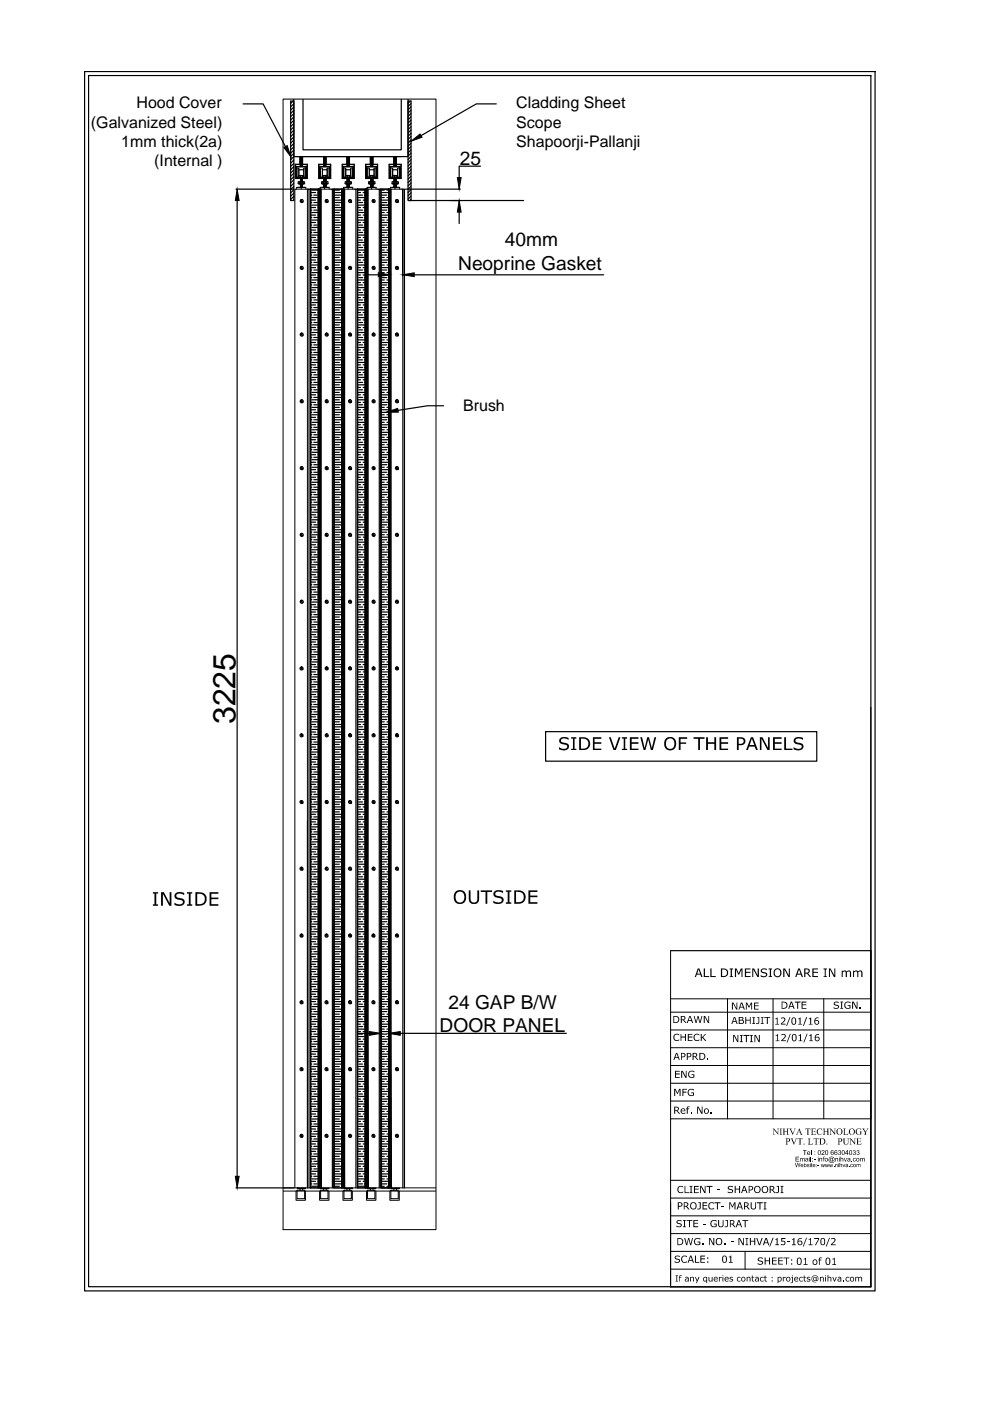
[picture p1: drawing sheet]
<svg xmlns="http://www.w3.org/2000/svg" width="210mm" height="297mm" viewBox="0 0 210 297" stroke-linecap="round" stroke-linejoin="round" font-family="sans-serif">
<defs><g id="words">
<text font-size="6.8" x="49.9" y="153.6" transform="rotate(-90 49.9 153.6)">3225</text>
<g font-size="4.1">
<text x="97.5" y="34.9">25</text>
<text x="107" y="52.3">40mm</text>
<text x="97.1" y="57.2">Neoprine Gasket</text>
<text x="95.1" y="213.8">24 GAP B/W</text>
<text x="93.2" y="218.8">DOOR PANEL</text>
</g>
<g font-size="3.4">
<text x="28.9" y="23">Hood Cover</text>
<text x="109.5" y="23">Cladding Sheet</text>
<text x="19.3" y="27.1">(Galvanized Steel)</text>
<text x="109.5" y="27.1">Scope</text>
<text x="25.7" y="31.2">1mm thick(2a)</text>
<text x="32.7" y="35.2">(Internal )</text>
<text x="109.5" y="31.2">Shapoorji-Pallanji</text>
<text x="98.2" y="87.2">Brush</text>
</g>
</g></defs>
<!-- layer: 0 -->
<g fill="none" stroke="#000" stroke-width=".21">
<path d="M60 21h32.4v239.7h-32.4zM62.3 33.2h22.8M62.6 34.8h2.6v3.1h-1l.9-.1v-2.9h-2.5v2.9h.9l-.9 .1zM62.9 37.5v-1.8l.2-.1 .2 .1 .1 1.8M63.2 39.7h1.4M63.2 38.6v.4M63.3 37.5l-.2 .1-.2-.1M63.5 38.6h.1M63.6 38.6v.4M63.6 34.9h.6v.2h-.3v-.2l-.2 .2v-.2l.4 .2v-.2l-.5 .2zM63.6 33.2v1.6M63.6 34.5l.6 .2"/>
<path d="M63.6 34.5l.6 .1M63.6 34.4l.6 .2M63.6 34.3l.6 .3M63.6 34.3l.6 .2M63.6 34.3l.6 .1M63.6 34.2l.6 .2M63.6 34.1l.6 .2M63.6 34l.6 .3-.6-.2M63.6 34l.6 .2M63.6 33.9l.6 .2M63.6 33.8l.6 .3M63.6 33.8l.6 .2"/>
<path d="M63.6 33.7l.6 .2M63.6 33.6l.6 .2M63.6 33.5l.6 .2M63.6 33.4l.6 .2M63.6 33.3l.6 .2M63.6 33.2l.6 .3M63.6 34.6l.6 .2M63.6 34.8h.1M63.7 33.2l.5 .2M63.7 38.6h.1M63.7 38.5l.1 .1M63.7 38.3l.4 .2"/>
<path d="M63.7 38.2l.4 .3-.4-.2M63.7 38.2l.4 .1M63.7 38.1l.4 .2M63.7 37.9l.4 .2M63.7 39.6l.2 .1M63.7 39.6l.3 .1M63.7 39.6l.4 .1M63.7 39.4l.4 .2M63.7 39.3l.4 .1M63.7 39.2l.4 .2M63.7 39.1l.4 .2-.4-.2M63.7 34.9h.1"/>
<path d="M63.8 33.2l.4 .1M63.8 37.7l.3 .1M63.8 39l.3 .1-.2-.1M63.9 39.7v.4M64 33.2l.2 .1M64 38.6l-.3-.1 .4 .1M64 37.7h.1M64 39l.1 .7-.4-.2 .4 .1M64 34.9h.1M64.1 37.7v.9M64.1 37.9l-.4-.2v.9M64.1 38.2l-.4-.2 .4 .2"/>
<path d="M64.1 37.9l-.4-.1 .4 .2M64.1 39.2l-.4-.2v.7M64.2 33.2v1.6l-.6-.2 .4 .2M64.2 38.6v.3M64.4 37.5l.2 .1 .2-.1M64.4 37.5v-1.8l.2-.1 .2 .1v1.8M64.6 38.6v.4M67.5 34.8h2.6v3.1l-.9-.1h.9v-2.9h-2.5v2.9h.8l-.9 .1zM67.9 35.7l.2-.1 .2 .1M67.9 35.7v1.8M68.2 38.6v.4M68.2 39.7h1.3"/>
<path d="M68.3 37.5l-.2 .1-.2-.1M68.4 35.7v1.8M68.5 38.6h.1M68.5 38.6v.4M68.6 34.9h.6v.2h-.3v-.2v.2h-.2v-.2l.3 .2v-.2l-.4 .2zM68.6 33.2v1.6M68.6 34.5l.5 .2M68.6 34.5l.5 .1M68.6 34.3l.5 .3M68.6 34.3l.5 .2M68.6 34.3l.5 .1M68.6 34.2l.5 .2"/>
<path d="M68.6 34.1l.5 .2M68.6 34l.5 .3-.5-.2M68.6 34l.5 .2M68.6 33.9l.5 .2M68.6 33.8l.5 .3M68.6 33.8l.5 .2M68.6 33.7l.5 .2M68.6 33.6l.5 .2M68.6 33.5l.5 .2M68.6 33.4l.5 .2M68.6 33.3l.5 .2M68.6 33.2l.5 .3"/>
<path d="M68.6 34.6l.5 .2M68.6 34.7l.2 .1M68.6 34.8h.1M68.7 33.2l.4 .2M68.7 38.5l.1 .1M68.7 38.4l.4 .1M68.7 38.3l.4 .2M68.7 38.2l.4 .1M68.7 38.1l.4 .2M68.7 37.9l.4 .2M68.7 37.8l.4 .2-.4-.1M68.7 37.7l.4 .2"/>
<path d="M68.7 39.6l.2 .1M68.7 39.6l.3 .1M68.7 39.6l.4 .1M68.7 39.4l.4 .2M68.7 39.3l.4 .2-.4-.2M68.7 39.2l.4 .2M68.7 39.2l.4 .1M68.7 34.9h.1M68.8 33.2l.3 .1M68.8 37.7l.3 .1M68.8 39l.3 .1-.2-.1M68.8 39.7v.4"/>
<path d="M68.9 33.2l.2 .1M68.9 37.7h.2M68.9 38.6l-.2-.1 .4 .1M69 34.9h.1M69 37.7l.1 .9M69 39l.1 .7-.4-.2 .4 .1M69.1 37.9l-.4-.2v.9M69.1 33.2v1.6l-.5-.2 .4 .2M69.1 38.4l-.4-.2 .4 .3M69.1 38.2l-.4-.2 .4 .2M69.1 39.2l-.4-.2v.7M69.1 39.2l-.4-.1 .4 .2"/>
<path d="M69.2 38.6v.3M69.4 37.5l.2 .1 .2-.1M69.5 38.6v.4M69.8 35.7l-.2-.1-.2 .1v1.8M69.8 35.7v1.8M72.6 34.9h2.4v2.9l-.8 .1h.9v-3.1h-2.6v3.1l.9-.1h-.8M73.2 39.7h1.3M73.2 38.6v.4M73.3 35.7l-.2-.1-.2 .1v1.8M73.3 37.5l-.2 .1-.2-.1M73.3 35.7v1.8M73.5 38.6h.1"/>
<path d="M73.5 34.9h.6v.2h-.3v-.2l-.2 .2v-.2l.4 .2v-.2l-.5 .2zM73.5 38.6v.4M73.6 33.2v1.6M73.6 34.5l.5 .2M73.6 34.5l.5 .1M73.6 34.4l.5 .2M73.6 34.3l.5 .3M73.6 34.3l.5 .1M73.6 34.1l.5 .3M73.6 34l.5 .3-.5-.2M73.6 33.9l.5 .2M73.6 33.8l.5 .3"/>
<path d="M73.6 33.8l.5 .2M73.6 33.7l.5 .2M73.6 33.6l.5 .2M73.6 33.5l.5 .2M73.6 33.4l.5 .2M73.6 33.3l.5 .2M73.6 33.2l.5 .3M73.6 34.6l.5 .2M73.6 34.8h.1M73.6 33.2l.5 .2M73.6 38.6h.1M73.6 39.6l.2 .1v.4"/>
<path d="M73.6 38.5l.2 .1M73.6 38.4l.5 .1M73.6 38.3l.5 .2M73.6 38.2l.5 .1M73.6 38.1l.5 .2M73.6 37.9l.5 .2M73.6 37.8l.5 .2-.5-.1M73.6 37.7l.5 .2M73.6 39.6l.3 .1M73.6 39.6l.4 .1M73.6 39.4l.5 .2M73.6 39.3l.5 .2-.5-.2"/>
<path d="M73.6 39.2l.5 .2M73.6 39.2l.5 .1M73.7 34.9h.1M73.7 39l.4 .1-.2-.1M73.8 33.2l.3 .1M73.8 37.7l.3 .1M73.9 33.2l.2 .1M73.9 37.7h.2M74 34.9h.1M74 39l.1 .7M74 37.7h.1M74.1 37.9l-.5-.2v.9"/>
<path d="M74.1 39.6l-.5-.1 .5 .2M74.1 37.7v.9l-.5-.2 .3 .2M74.1 38.4l-.5-.2 .5 .3M74.1 38.2l-.5-.2 .5 .2M74.1 39.2l-.5-.2v.7M74.1 39.2l-.5-.1 .5 .2M74.1 33.2v1.6l-.5-.2 .3 .2M74.2 38.6v.3M74.4 37.5l.2 .1 .2-.1M74.5 38.6v.4M74.8 35.7l-.2-.1-.2 .1v1.8M74.8 35.7v1.8"/>
<path d="M77.5 34.8h2.6v3.1l-1-.1h.9v-2.9h-2.4v2.9h.8l-.9 .1zM77.8 35.7v1.8M77.9 35.7l.2-.1 .2 .1v1.8M78.1 38.6v.4M78.2 39.7h1.3M78.2 37.5l-.2 .1-.2-.1M78.5 38.6h.1M78.5 38.6v.4M78.5 34.9h.6v.2h-.3v-.2v.2h-.2v-.2l.4 .2v-.2l-.5 .2zM78.5 33.2v1.6M78.5 34.5l.6 .3M78.5 34.5l.6 .1"/>
<path d="M78.5 34.3l.6 .3M78.5 34.3l.6 .2M78.5 34.3l.6 .1M78.5 34.2l.6 .2M78.5 34.1l.6 .2M78.5 34l.6 .3-.6-.2M78.5 34l.6 .2M78.5 33.9l.6 .2M78.5 33.8l.6 .3M78.5 33.8l.6 .2M78.5 33.7l.6 .2M78.5 33.6l.6 .2"/>
<path d="M78.5 33.5l.6 .2M78.5 33.4l.6 .2M78.5 33.3l.6 .2M78.5 33.2l.6 .3M78.5 34.7l.3 .1M78.5 34.8h.1M78.6 33.2l.5 .2M78.6 38.5l.2 .1M78.6 38.4l.5 .1M78.6 38.3l.5 .2M78.6 38.2l.5 .1M78.6 38.1l.5 .2"/>
<path d="M78.6 37.9l.5 .2M78.6 37.8l.5 .2-.5-.1M78.6 37.7l.5 .2M78.6 39.6l.2 .1M78.6 39.6l.3 .1M78.6 39.6l.4 .1M78.6 39.4l.5 .2M78.6 39.3l.5 .2-.5-.2M78.6 39.2l.5 .2M78.6 39.2l.5 .1M78.6 34.9h.1M78.7 33.2l.4 .1"/>
<path d="M78.7 37.7l.4 .1M78.7 39l.4 .1-.2-.1M78.8 39.7v.4M78.9 33.2l.2 .1M78.9 37.7h.2M78.9 38.6l-.3-.1 .4 .1M78.9 34.9h.1M79 37.7l.1 .9M79 39l.1 .7-.5-.2 .5 .1M79.1 37.9l-.5-.2v.9M79.1 33.2v1.6l-.6-.2 .4 .2M79.1 38.4l-.5-.2 .5 .3"/>
<path d="M79.1 38.2l-.5-.2 .5 .2M79.1 39.2l-.5-.2v.7M79.1 39.2l-.5-.1 .5 .2M79.1 38.6v.3M79.3 37.5l.2 .1 .2-.1M79.3 37.5v-1.8l.2-.1 .2 .1v1.8M79.5 38.6v.4M82.5 34.8h2.6v3.1l-1-.1h.9v-2.9h-2.5v2.9h.9l-.9 .1zM83.1 39.7h1.3M83.1 38.6v.4M83.2 35.7l-.2-.1-.2 .1v1.8M83.2 37.5l-.2 .1-.2-.1"/>
<path d="M83.3 35.7v1.8M83.4 38.6h.1M83.5 34.9h.6v.2h-.3v-.2l-.2 .2v-.2l.4 .2v-.2l-.5 .2zM83.5 38.6v.4M83.5 33.2v1.6M83.5 34.5l.5 .2M83.5 34.5l.5 .1M83.5 34.4l.5 .2M83.5 34.3l.5 .3M83.5 34.3l.5 .2M83.5 34.3l.5 .1M83.5 34.2l.5 .2"/>
<path d="M83.5 34.1l.5 .2M83.5 34l.5 .3-.5-.2M83.5 33.9l.5 .3M83.5 33.8l.5 .3M83.5 33.8l.5 .2M83.5 33.7l.5 .2M83.5 33.6l.5 .2M83.5 33.5l.5 .2M83.5 33.4l.5 .2M83.5 33.3l.5 .2M83.5 33.2l.5 .3M83.5 34.6l.5 .2"/>
<path d="M83.5 34.8h.1M83.6 37.7v.9M83.6 39.6l.2 .1M83.6 33.2l.4 .2M83.6 38.5l.1 .1M83.6 38.4l.4 .1M83.6 38.3l.4 .2M83.6 38.2l.4 .1M83.6 38.1l.4 .2M83.6 37.9l.4 .2M83.6 37.8l.4 .2-.4-.1M83.6 37.7l.4 .2"/>
<path d="M83.6 39.6l.3 .1M83.6 39.6l.4 .1M83.6 39.4l.4 .2M83.6 39.3l.4 .2-.4-.2M83.6 39.2l.4 .2M83.6 39.2l.4 .1M83.6 34.9h.1M83.7 33.2l.3 .1M83.7 37.7l.3 .1M83.7 39l.3 .1-.2-.1M83.8 39.7v.4M83.8 33.2l.2 .1"/>
<path d="M83.8 38.6l-.2-.1 .4 .1M83.8 37.7h.2M83.9 34.9h.1M83.9 39l.1 .7-.4-.2 .4 .1M84 37.7v.9M84 33.2v1.6l-.5-.2 .4 .2M84 38.4l-.4-.2 .4 .3M84 38.2l-.4-.2 .4 .2M84 39.2l-.4-.2v.7M84 39.2l-.4-.1 .4 .2M84.1 38.6v.3M84.3 37.5l.2 .1 .2-.1"/>
<path d="M84.3 35.7v1.8M84.5 38.6v.4M84.7 35.7l-.2-.1-.2 .1M84.7 35.7v1.8M62.9 40.1v-.4h1.9v.4M67.8 40.1v-.4h2v.4M70.2 40.1h-2.7v211.8M72.8 40.1v-.4h2v.4M75.1 40.1h-2.6v211.8M77.8 40.1v-.4h1.9v.4M80.1 40.1h-2.6v211.8M82.8 40.1v-.4h1.9v.4"/>
<path d="M85.1 40.1h-2.7v211.8M184.6 150v122.9M142.2 201.6v35.6M142.2 218.4h42.4M142.2 214.6h42.4M142.2 211.8h42.4M154.2 211.8v25.4M163.9 211.8v25.4M174.7 211.8v25.4M142.2 225.9h42.4M142.2 222.1h42.4M142.2 229.7h42.4"/>
<path d="M142.2 233.4h42.4M184.6 237.2h-42.4v35.7v-17.9M60.1 252.5h32.3M60.1 251.9h32.3M62.5 251.9v-211.8h2.7v211.8M62.8 252.5v2h2v-2M63 252.4h1.6v1.7h-1.6zM63 251.9h1.8v.1h-1.8zM63.6 252v.4M64.2 252v.4M67.8 252.5v2h2v-2M68 251.9h1.8v.1h-1.8z"/>
<path d="M68 252.4h1.5v1.7h-1.5zM68.6 252v.4M69.2 252v.4M72.7 252.5v2h2v-2M72.9 252.4h1.6v1.7h-1.6zM73 251.9h1.7v.1h-1.7zM73.6 252v.4M74.1 252v.4M77.7 252.5v2h2v-2M77.9 251.9h1.8v.1h-1.8zM77.9 252.4h1.6v1.7h-1.6zM78.6 252v.4"/>
<path d="M79.1 252v.4M82.7 252.5v2h2v-2M82.9 252.4h1.5v1.7h-1.5zM82.9 251.9h1.8v.1h-1.8zM83.5 252v.4M84.1 252v.4M142.2 257.8h42.4M142.2 254h42.4M142.2 250.2h42.4M142.2 261.5h42.4M142.2 265.3h42.4M142.2 269.1h42.4"/>
<path d="M158 265.3v3.8"/>
</g>
<g fill="none" stroke="#000" stroke-width=".25">
<path d="M17.9 15.2h167.6v258.5h-167.6zM18.8 16h165.8v256.8h-165.8zM51.5 22h4.3l4.7 9.1M61.6 21.4h.7v21.1h-.7zM62.1 21.4l-.5 .5M62.3 21.1v12.1h24.2v-12.1M62.3 22l-.7 .7M62.3 22.7l-.7 .6M62.3 23.4l-.7 .7M62.3 24.1l-.7 .6M62.3 24.8l-.7 .7M62.3 25.5l-.7 .7"/>
<path d="M62.3 26.2l-.7 .7M62.3 26.9l-.7 .7M62.3 27.6l-.7 .7M62.3 28.3l-.7 .7M62.3 29l-.7 .7M62.3 29.7l-.7 .7M62.3 30.4l-.7 .7M62.3 31.1l-.7 .7M62.3 31.8l-.7 .7M62.3 32.5l-.7 .7M62.3 33.2l-.7 .7M62.3 33.9l-.7 .7"/>
<path d="M62.3 34.6l-.7 .7M62.3 35.3l-.7 .7M62.3 36l-.7 .7M62.3 36.7l-.7 .7M62.3 37.4l-.7 .7M62.3 38.1l-.7 .7M62.3 38.8l-.7 .7M62.3 39.6l-.7 .6M62.8 37.7l.1 .1M62.9 35.4v2.3M62.9 35.3l-.1 .1M62.9 37.7l.6-.1-.1 .2h-.5"/>
<path d="M62.9 35.4h1.9M63.2 38.6h.4M63.4 37.2h1M63.4 36h1M63.4 38.6h1M63.4 39h1M63.6 38.6h.6M63.7 39.7h.4M63.7 37.2h.4v.5h-.4zM63.7 37.7h.4M64.2 38.9h.4M64.2 38.9h-1"/>
<path d="M64.2 21.1v10.7h20.9v-10.7M64.6 38.6h-.4M64.8 35.3l.1 .1M64.9 35.4v2.3h-.6M64.9 35.4h-2.1l.1 2.3M65 35.4v2.3l-.1 .1h-.5l-.2-.2 .1 .1M67.8 35.4l.1 2.3M67.9 35.3v2.5M67.9 37.7h.5M67.9 37.8h.5M67.9 35.4h1.9M68.2 38.6h.3"/>
<path d="M68.4 38.6h1M68.4 39h1M68.4 37.2h1M68.4 36h1M68.4 37.7l-.1 .1M68.5 37.7h-.2M68.5 38.6h.7M68.7 39.7h.4M68.7 37.2h.4v.5h-.4zM68.7 37.7h.4M69.2 38.9h-1M69.2 37.7l.6 .1"/>
<path d="M69.2 38.9h.4M69.2 37.7h.6M69.2 37.7v-.1l.1 .1M69.6 38.6h-.4M69.8 35.3l.1 .1M69.8 35.3l-2 .1M69.9 35.4l-.1 2.3M69.9 37.7l-.1 .1M70 35.4v2.3M72.8 35.4v2.3h.5M72.9 35.3l-.1 .1M72.9 35.4h1.8"/>
<path d="M73.2 38.9h1.3M73.2 38.6h.3M73.3 37.2h1.1M73.3 36h1.1M73.3 38.6h1.1M73.3 39h1.1M73.4 37.7h-.1M73.4 37.6h.1M73.4 37.6v.1M73.4 37.7l-.1 .1M73.5 38.6h.7M73.6 39.7h.5"/>
<path d="M73.6 37.7h.5M73.6 37.2h.5v.5h-.5zM74.5 38.6h-.3M74.7 35.3l.1 .1M74.8 37.7h-.5l-.1-.1 .1 .2h.5M74.9 37.7h-.1M74.9 37.7l-.1 .1M74.9 37.7l-.1-2.4h-2l-.1 2.4 .6 .1M77.7 37.7l.1 .1M77.8 35.4v2.3M77.9 35.3l-.1 .1M77.9 35.4h1.8"/>
<path d="M78.1 38.9h1.4M78.1 38.6h.4M78.3 38.6h1.1M78.3 39h1.1M78.3 37.2h1M78.3 36h1M78.4 37.7l-.6 .1M78.4 37.7h-.6M78.5 38.6h.6M78.6 39.7h.5M78.6 37.2h.4v.5h-.4zM78.6 37.7h.5"/>
<path d="M79.1 37.7l.2 .1M79.2 37.7v-.1l.1 .1M79.5 38.6h-.3M79.7 35.3l.1 .1M79.8 35.4v2.3h-.5M79.9 37.7l-.6 .1M79.9 35.4l-2.2-.1 .1 2.4M79.9 35.4v2.3M82.7 35.4v2.3M82.7 37.7h.6l.1-.1-.1 .2h-.5zM82.8 35.3l-.1 .1M82.8 35.3h1.9"/>
<path d="M82.8 35.4h1.9M83.1 38.9h1.4M83.1 38.6h.4M83.3 37.2h1M83.3 36h1M83.3 38.6h1M83.3 39h1M83.5 38.6h.6M83.6 39.7h.4M83.6 37.7h.4M83.6 37.2h.4v.5h-.4zM84.2 37.7h.1"/>
<path d="M84.2 37.7l-.1-.1 .2 .2M84.3 37.7h.4M84.3 37.8h.4M84.5 38.6h-.4M84.7 35.3l.1 .1M84.8 37.7h-.1M84.8 35.4l-.1 2.4M84.9 35.4v2.3M86.5 21.4h.7v21.1h-.7zM87 21.4l-.5 .5M87.2 21.9l-.7 .7M87.2 22.6l-.7 .7"/>
<path d="M87.2 23.3l-.7 .7M87.2 24l-.7 .7M87.2 24.7l-.7 .7M87.2 25.5l-.7 .6M87.2 26.1l-.7 .7M87.2 26.9l-.7 .6M87.2 27.5l-.7 .7M87.2 28.3l-.7 .6M87.2 28.9l-.7 .7M87.2 29.6l-.7 .7M87.2 30.4l-.7 .6M87.2 31l-.7 .7"/>
<path d="M87.2 31.8l-.7 .6M87.2 32.4l-.7 .7M87.2 33.2l-.7 .6M87.2 33.8l-.7 .7M87.2 34.6l-.7 .6M87.2 35.3l-.7 .6M87.2 36l-.7 .6M87.2 36.7l-.7 .6M87.2 37.4l-.7 .6M87.2 38.1l-.7 .6M87.2 38.8l-.7 .6M87.2 39.5l-.7 .6"/>
<path d="M101.9 35.2h-4.5v2.4M105.2 22h-4.2l-11.7 6.8M50 40.1h12.3M50.3 42.5v206.9M62.3 40.2l-.7 .7M62.3 41l-.7 .6M62.3 41.6l-.7 .7M62.3 42.3l-.2 .2M64.2 42.9l-.5-.5 .5 .5M64.2 57l-.5-.4 .5 .4M65.2 40.1h.3v211.8M65.5 40.1h.4v211.8v-211.8"/>
<path d="M65.9 40.1h2.2v211.8h-.6v-211.8M65.9 40.1h1.6v211.8h-1.6zM65.9 58.9h.2M65.9 57.2h.2M65.9 55.6h.2M65.9 54.1h.2M65.9 52.5h.2M65.9 50.9h.2M65.9 49.3h.2M65.9 47.7h.2M65.9 46.1h.2M65.9 44.5h.2"/>
<path d="M65.9 42.9h.2M65.9 41.4h.2M65.9 59.9h1M65.9 58.3h1M65.9 56.7h1M65.9 55.1h1M65.9 53.5h1M65.9 52h1M65.9 50.3h1M65.9 48.8h1M65.9 47.2h1M65.9 45.6h1"/>
<path d="M65.9 44h1M65.9 42.4h1M65.9 40.8h1M66.1 59.4h1.4M66.1 57.8h1.4M66.1 56.2h1.4M66.1 54.6h1.4M66.1 53h1.4M66.1 51.4h1.4M66.1 49.8h1.4M66.1 48.2h1.4M66.1 46.7h1.4"/>
<path d="M66.1 45.1h1.4M66.1 43.5h1.4M66.1 41.9h1.4M66.1 40.3h1.4M66.5 58.9h.8M66.5 57.2h.8M66.5 55.6h.8M66.5 54.1h.8M66.5 52.5h.8M66.5 50.9h.8M66.5 49.3h.8M66.5 47.7h.8"/>
<path d="M66.5 46.1h.8M66.5 44.5h.8M66.5 42.9h.8M66.5 41.4h.8M67.4 59.9h.1M67.4 58.3h.1M67.4 56.7h.1M67.4 55.1h.1M67.4 53.5h.1M67.4 52h.1M67.4 50.3h.1M67.4 48.8h.1"/>
<path d="M67.4 47.2h.1M67.4 45.6h.1M67.4 44h.1M67.4 42.4h.1M67.4 40.8h.1M69.5 42.9l-.4-.5 .4 .5M69.5 57l-.4-.4 .4 .4M70.2 40.1h.3v211.8M70.5 40.1h.3v211.8v-211.8M70.8 40.1h2.3v211.8h-.6v-211.8M70.8 40.1h1.7v211.8h-1.7zM70.8 59.4h1.2"/>
<path d="M70.8 57.8h1.2M70.8 56.2h1.2M70.8 54.6h1.2M70.8 53h1.2M70.8 51.4h1.2M70.8 49.8h1.2M70.8 48.2h1.2M70.8 46.7h1.2M70.8 45.1h1.2M70.8 43.5h1.2M70.8 41.9h1.2M70.8 40.3h1.2"/>
<path d="M70.8 59.9h1.7M70.8 58.3h1.7M70.8 56.7h1.7M70.8 55.1h1.7M70.8 53.5h1.7M70.8 52h1.7M70.8 50.3h1.7M70.8 48.8h1.7M70.8 47.2h1.7M70.8 45.6h1.7M70.8 44h1.7M70.8 42.4h1.7"/>
<path d="M70.8 40.8h1.7M70.9 58.9h1.6M70.9 57.2h1.6M70.9 55.6h1.6M70.9 54.1h1.6M70.9 52.5h1.6M70.9 50.9h1.6M70.9 49.3h1.6M70.9 47.7h1.6M70.9 46.1h1.6M70.9 44.5h1.6M70.9 42.9h1.6"/>
<path d="M70.9 41.4h1.6M74.5 42.9l-.5-.5 .5 .5M74.5 57l-.5-.4 .5 .4M75.1 40.1h.4v211.8M75.5 40.1h.3v211.8v-211.8M75.8 40.1h2.2v211.8h-.5v-211.8M75.8 40.1h1.7v211.8h-1.7zM75.8 59.4h1.7M75.8 57.8h1.7M75.8 56.2h1.7M75.8 54.6h1.7M75.8 53h1.7"/>
<path d="M75.8 51.4h1.7M75.8 49.8h1.7M75.8 48.2h1.7M75.8 46.7h1.7M75.8 45.1h1.7M75.8 43.5h1.7M75.8 41.9h1.7M75.8 40.3h1.7M75.8 59.9h.6M75.8 58.3h.6M75.8 56.7h.6M75.8 55.1h.6"/>
<path d="M75.8 53.5h.6M75.8 52h.6M75.8 50.3h.6M75.8 48.8h.6M75.8 47.2h.6M75.8 45.6h.6M75.8 44h.6M75.8 42.4h.6M75.8 40.8h.6M76.1 58.9h.8M76.1 57.2h.8M76.1 55.6h.8"/>
<path d="M76.1 54.1h.8M76.1 52.5h.8M76.1 50.9h.8M76.1 49.3h.8M76.1 47.7h.8M76.1 46.1h.8M76.1 44.5h.8M76.1 42.9h.8M76.1 41.4h.8M77 59.9h.5M77 58.3h.5M77 56.7h.5"/>
<path d="M77 55.1h.5M77 53.5h.5M77 52h.5M77 50.3h.5M77 48.8h.5M77 47.2h.5M77 45.6h.5M77 44h.5M77 42.4h.5M77 40.8h.5M77.2 58.9h.3M77.2 57.2h.3"/>
<path d="M77.2 55.6h.3M77.2 54.1h.3M77.2 52.5h.3M77.2 50.9h.3M77.2 49.3h.3M77.2 47.7h.3M77.2 46.1h.3M77.2 44.5h.3M77.2 42.9h.3M77.2 41.4h.3M77.8 58.3h2.4M79 42.4l.4 .5-.4-.5"/>
<path d="M79 56.6l.4 .4M80.1 40.1h.3v211.8M80.4 40.1h.4v211.8M80.8 40.1h2.1v211.8h-.5v-211.8M80.8 40.1h1.6v211.8h-1.6zM80.8 43.5h1.6l.1 208.4h-1.6zM80.8 59.4h.7M80.8 57.8h.7M80.8 56.2h.7M80.8 54.6h.7M80.8 53h.7M80.8 51.4h.7"/>
<path d="M80.8 49.8h.7M80.8 48.2h.7M80.8 46.7h.7M80.8 45.1h.7M80.8 43.5h.7M80.8 41.9h.7M80.8 40.3h.7M80.8 58.9h1.2M80.8 57.2h1.2M80.8 55.6h1.2M80.8 54.1h1.2M80.8 52.5h1.2"/>
<path d="M80.8 50.9h1.2M80.8 49.3h1.2M80.8 47.7h1.2M80.8 46.1h1.2M80.8 44.5h1.2M80.8 42.9h1.2M80.8 41.4h1.2M80.8 59.9h1.6M80.8 58.3h1.6M80.8 56.7h1.6M80.8 55.1h1.6M80.8 53.5h1.6"/>
<path d="M80.8 52h1.6M80.8 50.3h1.6M80.8 48.8h1.6M80.8 47.2h1.6M80.8 45.6h1.6M80.8 44h1.6M80.8 42.4h1.6M80.8 40.8h1.6M82 59.4h.4M82 57.8h.4M82 56.2h.4M82 54.6h.4"/>
<path d="M82 53h.4M82 51.4h.4M82 49.8h.4M82 48.2h.4M82 46.7h.4M82 45.1h.4M82 43.5h.4M82 41.9h.4M82 40.3h.4M82.6 40.4v18.1M84.4 42.9l-.4-.5 .4 .5M84.4 57l-.4-.4 .4 .4"/>
<path d="M85.1 40.1h.7v211.8M85.4 40.1v211.8M86 40.1h11.6M86.7 42.5h24.3M87.2 40.2l-.7 .6M87.2 40.9l-.7 .6M87.2 41.6l-.7 .6M87.2 42.3l-.3 .2M87.8 58.3h40.2M97.4 45v2.4M63.7 70.8l.5 .4M65.9 79.5h.2"/>
<path d="M65.9 77.9h.2M65.9 76.3h.2M65.9 74.7h.2M65.9 73.1h.2M65.9 71.6h.2M65.9 69.9h.2M65.9 68.4h.2M65.9 66.8h.2M65.9 65.2h.2M65.9 63.6h.2M65.9 62h.2M65.9 60.4h.2"/>
<path d="M65.9 79h1M65.9 77.4h1M65.9 75.8h1M65.9 74.2h1M65.9 72.6h1M65.9 71h1M65.9 69.4h1M65.9 67.8h1M65.9 66.3h1M65.9 64.7h1M65.9 63.1h1M65.9 61.5h1"/>
<path d="M66.1 78.4h1.4M66.1 76.8h1.4M66.1 75.2h1.4M66.1 73.7h1.4M66.1 72.1h1.4M66.1 70.5h1.4M66.1 68.9h1.4M66.1 67.3h1.4M66.1 65.7h1.4M66.1 64.1h1.4M66.1 62.5h1.4M66.1 61h1.4"/>
<path d="M66.5 79.5h.8M66.5 77.9h.8M66.5 76.3h.8M66.5 74.7h.8M66.5 73.1h.8M66.5 71.6h.8M66.5 69.9h.8M66.5 68.4h.8M66.5 66.8h.8M66.5 65.2h.8M66.5 63.6h.8M66.5 62h.8"/>
<path d="M66.5 60.4h.8M67.4 79h.1M67.4 77.4h.1M67.4 75.8h.1M67.4 74.2h.1M67.4 72.6h.1M67.4 71h.1M67.4 69.4h.1M67.4 67.8h.1M67.4 66.3h.1M67.4 64.7h.1M67.4 63.1h.1"/>
<path d="M67.4 61.5h.1M69.5 71.2l-.4-.4 .4 .4M70.8 78.4h1.2M70.8 76.8h1.2M70.8 75.2h1.2M70.8 73.7h1.2M70.8 72.1h1.2M70.8 70.5h1.2M70.8 68.9h1.2M70.8 67.3h1.2M70.8 65.7h1.2M70.8 64.1h1.2"/>
<path d="M70.8 62.5h1.2M70.8 61h1.2M70.8 79h1.7M70.8 77.4h1.7M70.8 75.8h1.7M70.8 74.2h1.7M70.8 72.6h1.7M70.8 71h1.7M70.8 69.4h1.7M70.8 67.8h1.7M70.8 66.3h1.7M70.8 64.7h1.7"/>
<path d="M70.8 63.1h1.7M70.8 61.5h1.7M70.9 79.5h1.6M70.9 77.9h1.6M70.9 76.3h1.6M70.9 74.7h1.6M70.9 73.1h1.6M70.9 71.6h1.6M70.9 69.9h1.6M70.9 68.4h1.6M70.9 66.8h1.6M70.9 65.2h1.6"/>
<path d="M70.9 63.6h1.6M70.9 62h1.6M70.9 60.4h1.6M74.5 71.2l-.5-.4 .5 .4M75.8 78.4h1.7M75.8 76.8h1.7M75.8 75.2h1.7M75.8 73.7h1.7M75.8 72.1h1.7M75.8 70.5h1.7M75.8 68.9h1.7M75.8 67.3h1.7"/>
<path d="M75.8 65.7h1.7M75.8 64.1h1.7M75.8 62.5h1.7M75.8 61h1.7M75.8 79h.6M75.8 77.4h.6M75.8 75.8h.6M75.8 74.2h.6M75.8 72.6h.6M75.8 71h.6M75.8 69.4h.6M75.8 67.8h.6"/>
<path d="M75.8 66.3h.6M75.8 64.7h.6M75.8 63.1h.6M75.8 61.5h.6M76.1 79.5h.8M76.1 77.9h.8M76.1 76.3h.8M76.1 74.7h.8M76.1 73.1h.8M76.1 71.6h.8M76.1 69.9h.8M76.1 68.4h.8"/>
<path d="M76.1 66.8h.8M76.1 65.2h.8M76.1 63.6h.8M76.1 62h.8M76.1 60.4h.8M77 79h.5M77 77.4h.5M77 75.8h.5M77 74.2h.5M77 72.6h.5M77 71h.5M77 69.4h.5"/>
<path d="M77 67.8h.5M77 66.3h.5M77 64.7h.5M77 63.1h.5M77 61.5h.5M77.2 79.5h.3M77.2 77.9h.3M77.2 76.3h.3M77.2 74.7h.3M77.2 73.1h.3M77.2 71.6h.3M77.2 69.9h.3"/>
<path d="M77.2 68.4h.3M77.2 66.8h.3M77.2 65.2h.3M77.2 63.6h.3M77.2 62h.3M77.2 60.4h.3M79 70.8l.4 .4-.4-.4M80.8 78.4h.7M80.8 76.8h.7M80.8 75.2h.7M80.8 73.7h.7M80.8 72.1h.7"/>
<path d="M80.8 70.5h.7M80.8 68.9h.7M80.8 67.3h.7M80.8 65.7h.7M80.8 64.1h.7M80.8 62.5h.7M80.8 61h.7M80.8 79.5h1.2M80.8 77.9h1.2M80.8 76.3h1.2M80.8 74.7h1.2M80.8 73.1h1.2"/>
<path d="M80.8 71.6h1.2M80.8 69.9h1.2M80.8 68.4h1.2M80.8 66.8h1.2M80.8 65.2h1.2M80.8 63.6h1.2M80.8 62h1.2M80.8 60.4h1.2M80.8 79h1.6M80.8 77.4h1.6M80.8 75.8h1.6M80.8 74.2h1.6"/>
<path d="M80.8 72.6h1.6M80.8 71h1.6M80.8 69.4h1.6M80.8 67.8h1.6M80.8 66.3h1.6M80.8 64.7h1.6M80.8 63.1h1.6M80.8 61.5h1.6M82 78.4h.4M82 76.8h.4M82 75.2h.4M82 73.7h.4"/>
<path d="M82 72.1h.4M82 70.5h.4M82 68.9h.4M82 67.3h.4M82 65.7h.4M82 64.1h.4M82 62.5h.4M82 61h.4M84.4 71.2l-.4-.4 .4 .4M63.7 99.1l.5 .4M64.2 85.3l-.5-.4 .5 .5M65.9 98.5h.2"/>
<path d="M65.9 97h.2M65.9 95.3h.2M65.9 93.8h.2M65.9 92.2h.2M65.9 90.6h.2M65.9 89h.2M65.9 87.4h.2M65.9 85.8h.2M65.9 84.3h.2M65.9 82.6h.2M65.9 81.1h.2M65.9 99.6h1"/>
<path d="M65.9 98h1M65.9 96.4h1M65.9 94.8h1M65.9 93.2h1M65.9 91.7h1M65.9 90.1h1M65.9 88.5h1M65.9 86.9h1M65.9 85.3h1M65.9 83.7h1M65.9 82.1h1M65.9 80.5h1"/>
<path d="M66.1 99.1h1.4M66.1 97.5h1.4M66.1 95.9h1.4M66.1 94.3h1.4M66.1 92.7h1.4M66.1 91.1h1.4M66.1 89.5h1.4M66.1 87.9h1.4M66.1 86.4h1.4M66.1 84.8h1.4M66.1 83.2h1.4M66.1 81.6h1.4"/>
<path d="M66.1 80h1.4M66.5 98.5h.8M66.5 97h.8M66.5 95.3h.8M66.5 93.8h.8M66.5 92.2h.8M66.5 90.6h.8M66.5 89h.8M66.5 87.4h.8M66.5 85.8h.8M66.5 84.3h.8M66.5 82.6h.8"/>
<path d="M66.5 81.1h.8M67.4 99.6h.1M67.4 98h.1M67.4 96.4h.1M67.4 94.8h.1M67.4 93.2h.1M67.4 91.7h.1M67.4 90.1h.1M67.4 88.5h.1M67.4 86.9h.1M67.4 85.3h.1M67.4 83.7h.1"/>
<path d="M67.4 82.1h.1M67.4 80.5h.1M69.1 84.9l.4 .5M69.5 99.5l-.4-.4 .4 .4M70.8 99.1h1.2M70.8 97.5h1.2M70.8 95.9h1.2M70.8 94.3h1.2M70.8 92.7h1.2M70.8 91.1h1.2M70.8 89.5h1.2M70.8 87.9h1.2"/>
<path d="M70.8 86.4h1.2M70.8 84.8h1.2M70.8 83.2h1.2M70.8 81.6h1.2M70.8 80h1.2M70.8 99.6h1.7M70.8 98h1.7M70.8 96.4h1.7M70.8 94.8h1.7M70.8 93.2h1.7M70.8 91.7h1.7M70.8 90.1h1.7"/>
<path d="M70.8 88.5h1.7M70.8 86.9h1.7M70.8 85.3h1.7M70.8 83.7h1.7M70.8 82.1h1.7M70.8 80.5h1.7M70.9 98.5h1.6M70.9 97h1.6M70.9 95.3h1.6M70.9 93.8h1.6M70.9 92.2h1.6M70.9 90.6h1.6"/>
<path d="M70.9 89h1.6M70.9 87.4h1.6M70.9 85.8h1.6M70.9 84.3h1.6M70.9 82.6h1.6M70.9 81.1h1.6M74 84.9l.5 .5M74.5 99.5l-.5-.4 .5 .4M75.8 99.1h1.7M75.8 97.5h1.7M75.8 95.9h1.7M75.8 94.3h1.7"/>
<path d="M75.8 92.7h1.7M75.8 91.1h1.7M75.8 89.5h1.7M75.8 87.9h1.7M75.8 86.4h1.7M75.8 84.8h1.7M75.8 83.2h1.7M75.8 81.6h1.7M75.8 80h1.7M75.8 99.6h.6M75.8 98h.6M75.8 96.4h.6"/>
<path d="M75.8 94.8h.6M75.8 93.2h.6M75.8 91.7h.6M75.8 90.1h.6M75.8 88.5h.6M75.8 86.9h.6M75.8 85.3h.6M75.8 83.7h.6M75.8 82.1h.6M75.8 80.5h.6M76.1 98.5h.8M76.1 97h.8"/>
<path d="M76.1 95.3h.8M76.1 93.8h.8M76.1 92.2h.8M76.1 90.6h.8M76.1 89h.8M76.1 87.4h.8M76.1 85.8h.8M76.1 84.3h.8M76.1 82.6h.8M76.1 81.1h.8M77 99.6h.5M77 98h.5"/>
<path d="M77 96.4h.5M77 94.8h.5M77 93.2h.5M77 91.7h.5M77 90.1h.5M77 88.5h.5M77 86.9h.5M77 85.3h.5M77 83.7h.5M77 82.1h.5M77 80.5h.5M77.2 98.5h.3"/>
<path d="M77.2 97h.3M77.2 95.3h.3M77.2 93.8h.3M77.2 92.2h.3M77.2 90.6h.3M77.2 89h.3M77.2 87.4h.3M77.2 85.8h.3M77.2 84.3h.3M77.2 82.6h.3M77.2 81.1h.3M79 99.1l.4 .4-.4-.4"/>
<path d="M79 84.9l.4 .5-.4-.5M80.8 99.1h.7M80.8 97.5h.7M80.8 95.9h.7M80.8 94.3h.7M80.8 92.7h.7M80.8 91.1h.7M80.8 89.5h.7M80.8 87.9h.7M80.8 86.4h.7M80.8 84.8h.7M80.8 83.2h.7"/>
<path d="M80.8 81.6h.7M80.8 80h.7M80.8 98.5h1.2M80.8 97h1.2M80.8 95.3h1.2M80.8 93.8h1.2M80.8 92.2h1.2M80.8 90.6h1.2M80.8 89h1.2M80.8 87.4h1.2M80.8 85.8h1.2M80.8 84.3h1.2"/>
<path d="M80.8 82.6h1.2M80.8 81.1h1.2M80.8 99.6h1.6M80.8 98h1.6M80.8 96.4h1.6M80.8 94.8h1.6M80.8 93.2h1.6M80.8 91.7h1.6M80.8 90.1h1.6M80.8 88.5h1.6M80.8 86.9h1.6M80.8 85.3h1.6"/>
<path d="M80.8 83.7h1.6M80.8 82.1h1.6M80.8 80.5h1.6M82 99.1h.4M82 97.5h.4M82 95.9h.4M82 94.3h.4M82 92.7h.4M82 91.1h.4M82 89.5h.4M82 87.9h.4M82 86.4h.4"/>
<path d="M82 84.8h.4M82 83.2h.4M82 81.6h.4M82 80h.4M84 84.9l.4 .5M84.4 99.5l-.4-.4 .4 .4M94.1 86h-3.5l-6.2 1M63.7 113.3l.5 .3M63.8 113.2l.4 .4M65.9 119.2h.2M65.9 117.6h.2M65.9 116h.2"/>
<path d="M65.9 114.4h.2M65.9 112.8h.2M65.9 111.3h.2M65.9 109.7h.2M65.9 108.1h.2M65.9 106.5h.2M65.9 104.9h.2M65.9 103.3h.2M65.9 101.7h.2M65.9 100.1h.2M65.9 118.7h1M65.9 117.1h1"/>
<path d="M65.9 115.5h1M65.9 113.9h1M65.9 112.3h1M65.9 110.7h1M65.9 109.1h1M65.9 107.5h1M65.9 106h1M65.9 104.4h1M65.9 102.8h1M65.9 101.2h1M66.1 119.7h1.4M66.1 118.1h1.4"/>
<path d="M66.1 116.6h1.4M66.1 114.9h1.4M66.1 113.4h1.4M66.1 111.8h1.4M66.1 110.2h1.4M66.1 108.6h1.4M66.1 107h1.4M66.1 105.4h1.4M66.1 103.8h1.4M66.1 102.2h1.4M66.1 100.6h1.4M66.5 119.2h.8"/>
<path d="M66.5 117.6h.8M66.5 116h.8M66.5 114.4h.8M66.5 112.8h.8M66.5 111.3h.8M66.5 109.7h.8M66.5 108.1h.8M66.5 106.5h.8M66.5 104.9h.8M66.5 103.3h.8M66.5 101.7h.8M66.5 100.1h.8"/>
<path d="M67.4 118.7h.1M67.4 117.1h.1M67.4 115.5h.1M67.4 113.9h.1M67.4 112.3h.1M67.4 110.7h.1M67.4 109.1h.1M67.4 107.5h.1M67.4 106h.1M67.4 104.4h.1M67.4 102.8h.1M67.4 101.2h.1"/>
<path d="M69.1 113.2l.4 .4-.4-.3M70.8 119.7h1.2M70.8 118.1h1.2M70.8 116.6h1.2M70.8 114.9h1.2M70.8 113.4h1.2M70.8 111.8h1.2M70.8 110.2h1.2M70.8 108.6h1.2M70.8 107h1.2M70.8 105.4h1.2M70.8 103.8h1.2"/>
<path d="M70.8 102.2h1.2M70.8 100.6h1.2M70.8 118.7h1.7M70.8 117.1h1.7M70.8 115.5h1.7M70.8 113.9h1.7M70.8 112.3h1.7M70.8 110.7h1.7M70.8 109.1h1.7M70.8 107.5h1.7M70.8 106h1.7M70.8 104.4h1.7"/>
<path d="M70.8 102.8h1.7M70.8 101.2h1.7M70.9 119.2h1.6M70.9 117.6h1.6M70.9 116h1.6M70.9 114.4h1.6M70.9 112.8h1.6M70.9 111.3h1.6M70.9 109.7h1.6M70.9 108.1h1.6M70.9 106.5h1.6M70.9 104.9h1.6"/>
<path d="M70.9 103.3h1.6M70.9 101.7h1.6M70.9 100.1h1.6M74 113.2l.5 .4-.5-.3M75.8 119.7h1.7M75.8 118.1h1.7M75.8 116.6h1.7M75.8 114.9h1.7M75.8 113.4h1.7M75.8 111.8h1.7M75.8 110.2h1.7M75.8 108.6h1.7"/>
<path d="M75.8 107h1.7M75.8 105.4h1.7M75.8 103.8h1.7M75.8 102.2h1.7M75.8 100.6h1.7M75.8 118.7h.6M75.8 117.1h.6M75.8 115.5h.6M75.8 113.9h.6M75.8 112.3h.6M75.8 110.7h.6M75.8 109.1h.6"/>
<path d="M75.8 107.5h.6M75.8 106h.6M75.8 104.4h.6M75.8 102.8h.6M75.8 101.2h.6M76.1 119.2h.8M76.1 117.6h.8M76.1 116h.8M76.1 114.4h.8M76.1 112.8h.8M76.1 111.3h.8M76.1 109.7h.8"/>
<path d="M76.1 108.1h.8M76.1 106.5h.8M76.1 104.9h.8M76.1 103.3h.8M76.1 101.7h.8M76.1 100.1h.8M77 118.7h.5M77 117.1h.5M77 115.5h.5M77 113.9h.5M77 112.3h.5M77 110.7h.5"/>
<path d="M77 109.1h.5M77 107.5h.5M77 106h.5M77 104.4h.5M77 102.8h.5M77 101.2h.5M77.2 119.2h.3M77.2 117.6h.3M77.2 116h.3M77.2 114.4h.3M77.2 112.8h.3M77.2 111.3h.3"/>
<path d="M77.2 109.7h.3M77.2 108.1h.3M77.2 106.5h.3M77.2 104.9h.3M77.2 103.3h.3M77.2 101.7h.3M77.2 100.1h.3M79 113.2l.4 .4-.4-.3M80.8 119.7h.7M80.8 118.1h.7M80.8 116.6h.7M80.8 114.9h.7"/>
<path d="M80.8 113.4h.7M80.8 111.8h.7M80.8 110.2h.7M80.8 108.6h.7M80.8 107h.7M80.8 105.4h.7M80.8 103.8h.7M80.8 102.2h.7M80.8 100.6h.7M80.8 119.2h1.2M80.8 117.6h1.2M80.8 116h1.2"/>
<path d="M80.8 114.4h1.2M80.8 112.8h1.2M80.8 111.3h1.2M80.8 109.7h1.2M80.8 108.1h1.2M80.8 106.5h1.2M80.8 104.9h1.2M80.8 103.3h1.2M80.8 101.7h1.2M80.8 100.1h1.2M80.8 118.7h1.6M80.8 117.1h1.6"/>
<path d="M80.8 115.5h1.6M80.8 113.9h1.6M80.8 112.3h1.6M80.8 110.7h1.6M80.8 109.1h1.6M80.8 107.5h1.6M80.8 106h1.6M80.8 104.4h1.6M80.8 102.8h1.6M80.8 101.2h1.6M82 119.7h.4M82 118.1h.4"/>
<path d="M82 116.6h.4M82 114.9h.4M82 113.4h.4M82 111.8h.4M82 110.2h.4M82 108.6h.4M82 107h.4M82 105.4h.4M82 103.8h.4M82 102.2h.4M82 100.6h.4M84 113.2l.4 .4-.4-.3"/>
<path d="M64.2 127.8l-.5-.4 .5 .4M65.9 139.8h.2M65.9 138.2h.2M65.9 136.7h.2M65.9 135.1h.2M65.9 133.5h.2M65.9 131.9h.2M65.9 130.3h.2M65.9 128.7h.2M65.9 127.1h.2M65.9 125.5h.2M65.9 124h.2"/>
<path d="M65.9 122.4h.2M65.9 120.8h.2M65.9 139.3h1M65.9 137.7h1M65.9 136.1h1M65.9 134.5h1M65.9 132.9h1M65.9 131.4h1M65.9 129.8h1M65.9 128.2h1M65.9 126.6h1M65.9 125h1"/>
<path d="M65.9 123.4h1M65.9 121.8h1M65.9 120.2h1M66.1 138.8h1.4M66.1 137.2h1.4M66.1 135.6h1.4M66.1 134h1.4M66.1 132.4h1.4M66.1 130.8h1.4M66.1 129.3h1.4M66.1 127.6h1.4M66.1 126.1h1.4"/>
<path d="M66.1 124.5h1.4M66.1 122.9h1.4M66.1 121.3h1.4M66.5 139.8h.8M66.5 138.2h.8M66.5 136.7h.8M66.5 135.1h.8M66.5 133.5h.8M66.5 131.9h.8M66.5 130.3h.8M66.5 128.7h.8M66.5 127.1h.8"/>
<path d="M66.5 125.5h.8M66.5 124h.8M66.5 122.4h.8M66.5 120.8h.8M67.4 139.3h.1M67.4 137.7h.1M67.4 136.1h.1M67.4 134.5h.1M67.4 132.9h.1M67.4 131.4h.1M67.4 129.8h.1M67.4 128.2h.1"/>
<path d="M67.4 126.6h.1M67.4 125h.1M67.4 123.4h.1M67.4 121.8h.1M67.4 120.2h.1M69.5 127.8l-.4-.4 .4 .4M70.8 138.8h1.2M70.8 137.2h1.2M70.8 135.6h1.2M70.8 134h1.2M70.8 132.4h1.2M70.8 130.8h1.2"/>
<path d="M70.8 129.3h1.2M70.8 127.6h1.2M70.8 126.1h1.2M70.8 124.5h1.2M70.8 122.9h1.2M70.8 121.3h1.2M70.8 139.3h1.7M70.8 137.7h1.7M70.8 136.1h1.7M70.8 134.5h1.7M70.8 132.9h1.7M70.8 131.4h1.7"/>
<path d="M70.8 129.8h1.7M70.8 128.2h1.7M70.8 126.6h1.7M70.8 125h1.7M70.8 123.4h1.7M70.8 121.8h1.7M70.8 120.2h1.7M70.9 139.8h1.6M70.9 138.2h1.6M70.9 136.7h1.6M70.9 135.1h1.6M70.9 133.5h1.6"/>
<path d="M70.9 131.9h1.6M70.9 130.3h1.6M70.9 128.7h1.6M70.9 127.1h1.6M70.9 125.5h1.6M70.9 124h1.6M70.9 122.4h1.6M70.9 120.8h1.6M74.5 127.8l-.5-.4 .5 .4M75.8 138.8h1.7M75.8 137.2h1.7M75.8 135.6h1.7"/>
<path d="M75.8 134h1.7M75.8 132.4h1.7M75.8 130.8h1.7M75.8 129.3h1.7M75.8 127.6h1.7M75.8 126.1h1.7M75.8 124.5h1.7M75.8 122.9h1.7M75.8 121.3h1.7M75.8 139.3h.6M75.8 137.7h.6M75.8 136.1h.6"/>
<path d="M75.8 134.5h.6M75.8 132.9h.6M75.8 131.4h.6M75.8 129.8h.6M75.8 128.2h.6M75.8 126.6h.6M75.8 125h.6M75.8 123.4h.6M75.8 121.8h.6M75.8 120.2h.6M76.1 139.8h.8M76.1 138.2h.8"/>
<path d="M76.1 136.7h.8M76.1 135.1h.8M76.1 133.5h.8M76.1 131.9h.8M76.1 130.3h.8M76.1 128.7h.8M76.1 127.1h.8M76.1 125.5h.8M76.1 124h.8M76.1 122.4h.8M76.1 120.8h.8M77 139.3h.5"/>
<path d="M77 137.7h.5M77 136.1h.5M77 134.5h.5M77 132.9h.5M77 131.4h.5M77 129.8h.5M77 128.2h.5M77 126.6h.5M77 125h.5M77 123.4h.5M77 121.8h.5M77 120.2h.5"/>
<path d="M77.2 139.8h.3M77.2 138.2h.3M77.2 136.7h.3M77.2 135.1h.3M77.2 133.5h.3M77.2 131.9h.3M77.2 130.3h.3M77.2 128.7h.3M77.2 127.1h.3M77.2 125.5h.3M77.2 124h.3M77.2 122.4h.3"/>
<path d="M77.2 120.8h.3M79 127.4l.4 .4-.4-.4M80.8 138.8h.7M80.8 137.2h.7M80.8 135.6h.7M80.8 134h.7M80.8 132.4h.7M80.8 130.8h.7M80.8 129.3h.7M80.8 127.6h.7M80.8 126.1h.7M80.8 124.5h.7"/>
<path d="M80.8 122.9h.7M80.8 121.3h.7M80.8 139.8h1.2M80.8 138.2h1.2M80.8 136.7h1.2M80.8 135.1h1.2M80.8 133.5h1.2M80.8 131.9h1.2M80.8 130.3h1.2M80.8 128.7h1.2M80.8 127.1h1.2M80.8 125.5h1.2"/>
<path d="M80.8 124h1.2M80.8 122.4h1.2M80.8 120.8h1.2M80.8 139.3h1.6M80.8 137.7h1.6M80.8 136.1h1.6M80.8 134.5h1.6M80.8 132.9h1.6M80.8 131.4h1.6M80.8 129.8h1.6M80.8 128.2h1.6M80.8 126.6h1.6"/>
<path d="M80.8 125h1.6M80.8 123.4h1.6M80.8 121.8h1.6M80.8 120.2h1.6M82 138.8h.4M82 137.2h.4M82 135.6h.4M82 134h.4M82 132.4h.4M82 130.8h.4M82 129.3h.4M82 127.6h.4"/>
<path d="M82 126.1h.4M82 124.5h.4M82 122.9h.4M82 121.3h.4M84.4 127.8l-.4-.4 .4 .4M63.7 141.6l.5 .4M63.7 141.5l.5 .5M64.2 156.1l-.5-.4 .5 .4M65.9 158.9h.2M65.9 157.3h.2M65.9 155.7h.2M65.9 154.1h.2"/>
<path d="M65.9 152.5h.2M65.9 150.9h.2M65.9 149.4h.2M65.9 147.8h.2M65.9 146.2h.2M65.9 144.6h.2M65.9 143h.2M65.9 141.4h.2M65.9 159.9h1M65.9 158.4h1M65.9 156.8h1M65.9 155.2h1"/>
<path d="M65.9 153.6h1M65.9 152h1M65.9 150.4h1M65.9 148.8h1M65.9 147.2h1M65.9 145.6h1M65.9 144.1h1M65.9 142.5h1M65.9 140.9h1M66.1 159.4h1.4M66.1 157.8h1.4M66.1 156.3h1.4"/>
<path d="M66.1 154.7h1.4M66.1 153h1.4M66.1 151.5h1.4M66.1 149.9h1.4M66.1 148.3h1.4M66.1 146.7h1.4M66.1 145.1h1.4M66.1 143.5h1.4M66.1 142h1.4M66.1 140.3h1.4M66.5 158.9h.8M66.5 157.3h.8"/>
<path d="M66.5 155.7h.8M66.5 154.1h.8M66.5 152.5h.8M66.5 150.9h.8M66.5 149.4h.8M66.5 147.8h.8M66.5 146.2h.8M66.5 144.6h.8M66.5 143h.8M66.5 141.4h.8M67.4 159.9h.1M67.4 158.4h.1"/>
<path d="M67.4 156.8h.1M67.4 155.2h.1M67.4 153.6h.1M67.4 152h.1M67.4 150.4h.1M67.4 148.8h.1M67.4 147.2h.1M67.4 145.6h.1M67.4 144.1h.1M67.4 142.5h.1M67.4 140.9h.1M69 155.7l.5 .4"/>
<path d="M69.1 141.5l.4 .5-.5-.4M69.1 155.7l.4 .4M70.8 159.4h1.2M70.8 157.8h1.2M70.8 156.3h1.2M70.8 154.7h1.2M70.8 153h1.2M70.8 151.5h1.2M70.8 149.9h1.2M70.8 148.3h1.2M70.8 146.7h1.2M70.8 145.1h1.2"/>
<path d="M70.8 143.5h1.2M70.8 142h1.2M70.8 140.3h1.2M70.8 159.9h1.7M70.8 158.4h1.7M70.8 156.8h1.7M70.8 155.2h1.7M70.8 153.6h1.7M70.8 152h1.7M70.8 150.4h1.7M70.8 148.8h1.7M70.8 147.2h1.7"/>
<path d="M70.8 145.6h1.7M70.8 144.1h1.7M70.8 142.5h1.7M70.8 140.9h1.7M70.9 158.9h1.6M70.9 157.3h1.6M70.9 155.7h1.6M70.9 154.1h1.6M70.9 152.5h1.6M70.9 150.9h1.6M70.9 149.4h1.6M70.9 147.8h1.6"/>
<path d="M70.9 146.2h1.6M70.9 144.6h1.6M70.9 143h1.6M70.9 141.4h1.6M74 141.5l.5 .5-.5-.4M74.5 156.1l-.5-.4 .5 .4M75.8 159.4h1.7M75.8 157.8h1.7M75.8 156.3h1.7M75.8 154.7h1.7M75.8 153h1.7M75.8 151.5h1.7"/>
<path d="M75.8 149.9h1.7M75.8 148.3h1.7M75.8 146.7h1.7M75.8 145.1h1.7M75.8 143.5h1.7M75.8 142h1.7M75.8 140.3h1.7M75.8 159.9h.6M75.8 158.4h.6M75.8 156.8h.6M75.8 155.2h.6M75.8 153.6h.6"/>
<path d="M75.8 152h.6M75.8 150.4h.6M75.8 148.8h.6M75.8 147.2h.6M75.8 145.6h.6M75.8 144.1h.6M75.8 142.5h.6M75.8 140.9h.6M76.1 158.9h.8M76.1 157.3h.8M76.1 155.7h.8M76.1 154.1h.8"/>
<path d="M76.1 152.5h.8M76.1 150.9h.8M76.1 149.4h.8M76.1 147.8h.8M76.1 146.2h.8M76.1 144.6h.8M76.1 143h.8M76.1 141.4h.8M77 159.9h.5M77 158.4h.5M77 156.8h.5M77 155.2h.5"/>
<path d="M77 153.6h.5M77 152h.5M77 150.4h.5M77 148.8h.5M77 147.2h.5M77 145.6h.5M77 144.1h.5M77 142.5h.5M77 140.9h.5M77.2 158.9h.3M77.2 157.3h.3M77.2 155.7h.3"/>
<path d="M77.2 154.1h.3M77.2 152.5h.3M77.2 150.9h.3M77.2 149.4h.3M77.2 147.8h.3M77.2 146.2h.3M77.2 144.6h.3M77.2 143h.3M77.2 141.4h.3M79 141.6l.4 .4M79 155.7l.4 .4M79 141.5l.4 .5"/>
<path d="M80.8 159.4h.7M80.8 157.8h.7M80.8 156.3h.7M80.8 154.7h.7M80.8 153h.7M80.8 151.5h.7M80.8 149.9h.7M80.8 148.3h.7M80.8 146.7h.7M80.8 145.1h.7M80.8 143.5h.7M80.8 142h.7"/>
<path d="M80.8 140.3h.7M80.8 158.9h1.2M80.8 157.3h1.2M80.8 155.7h1.2M80.8 154.1h1.2M80.8 152.5h1.2M80.8 150.9h1.2M80.8 149.4h1.2M80.8 147.8h1.2M80.8 146.2h1.2M80.8 144.6h1.2M80.8 143h1.2"/>
<path d="M80.8 141.4h1.2M80.8 159.9h1.6M80.8 158.4h1.6M80.8 156.8h1.6M80.8 155.2h1.6M80.8 153.6h1.6M80.8 152h1.6M80.8 150.4h1.6M80.8 148.8h1.6M80.8 147.2h1.6M80.8 145.6h1.6M80.8 144.1h1.6"/>
<path d="M80.8 142.5h1.6M80.8 140.9h1.6M82 159.4h.4M82 157.8h.4M82 156.3h.4M82 154.7h.4M82 153h.4M82 151.5h.4M82 149.9h.4M82 148.3h.4M82 146.7h.4M82 145.1h.4"/>
<path d="M82 143.5h.4M82 142h.4M82 140.3h.4M84 141.5l.4 .5-.4-.4M84.4 156.1l-.4-.4 .4 .4M115.7 155.1h57.5v6.3h-57.5zM64.2 170.3l-.5-.4 .5 .4M65.9 179.5h.2M65.9 177.9h.2M65.9 176.4h.2M65.9 174.8h.2M65.9 173.2h.2"/>
<path d="M65.9 171.6h.2M65.9 170h.2M65.9 168.4h.2M65.9 166.8h.2M65.9 165.2h.2M65.9 163.7h.2M65.9 162.1h.2M65.9 160.5h.2M65.9 179h1M65.9 177.4h1M65.9 175.8h1M65.9 174.3h1"/>
<path d="M65.9 172.6h1M65.9 171.1h1M65.9 169.5h1M65.9 167.9h1M65.9 166.3h1M65.9 164.7h1M65.9 163.1h1M65.9 161.6h1M66.1 178.5h1.4M66.1 176.9h1.4M66.1 175.3h1.4M66.1 173.7h1.4"/>
<path d="M66.1 172.1h1.4M66.1 170.5h1.4M66.1 169h1.4M66.1 167.4h1.4M66.1 165.8h1.4M66.1 164.2h1.4M66.1 162.6h1.4M66.1 161h1.4M66.5 179.5h.8M66.5 177.9h.8M66.5 176.4h.8M66.5 174.8h.8"/>
<path d="M66.5 173.2h.8M66.5 171.6h.8M66.5 170h.8M66.5 168.4h.8M66.5 166.8h.8M66.5 165.2h.8M66.5 163.7h.8M66.5 162.1h.8M66.5 160.5h.8M67.4 179h.1M67.4 177.4h.1M67.4 175.8h.1"/>
<path d="M67.4 174.3h.1M67.4 172.6h.1M67.4 171.1h.1M67.4 169.5h.1M67.4 167.9h.1M67.4 166.3h.1M67.4 164.7h.1M67.4 163.1h.1M67.4 161.6h.1M69 169.9l.5 .4-.4-.4M70.8 178.5h1.2M70.8 176.9h1.2"/>
<path d="M70.8 175.3h1.2M70.8 173.7h1.2M70.8 172.1h1.2M70.8 170.5h1.2M70.8 169h1.2M70.8 167.4h1.2M70.8 165.8h1.2M70.8 164.2h1.2M70.8 162.6h1.2M70.8 161h1.2M70.8 179h1.7M70.8 177.4h1.7"/>
<path d="M70.8 175.8h1.7M70.8 174.3h1.7M70.8 172.6h1.7M70.8 171.1h1.7M70.8 169.5h1.7M70.8 167.9h1.7M70.8 166.3h1.7M70.8 164.7h1.7M70.8 163.1h1.7M70.8 161.6h1.7M70.9 179.5h1.6M70.9 177.9h1.6"/>
<path d="M70.9 176.4h1.6M70.9 174.8h1.6M70.9 173.2h1.6M70.9 171.6h1.6M70.9 170h1.6M70.9 168.4h1.6M70.9 166.8h1.6M70.9 165.2h1.6M70.9 163.7h1.6M70.9 162.1h1.6M70.9 160.5h1.6M74.5 170.3l-.5-.4 .5 .4"/>
<path d="M75.8 178.5h1.7M75.8 176.9h1.7M75.8 175.3h1.7M75.8 173.7h1.7M75.8 172.1h1.7M75.8 170.5h1.7M75.8 169h1.7M75.8 167.4h1.7M75.8 165.8h1.7M75.8 164.2h1.7M75.8 162.6h1.7M75.8 161h1.7"/>
<path d="M75.8 179h.6M75.8 177.4h.6M75.8 175.8h.6M75.8 174.3h.6M75.8 172.6h.6M75.8 171.1h.6M75.8 169.5h.6M75.8 167.9h.6M75.8 166.3h.6M75.8 164.7h.6M75.8 163.1h.6M75.8 161.6h.6"/>
<path d="M76.1 179.5h.8M76.1 177.9h.8M76.1 176.4h.8M76.1 174.8h.8M76.1 173.2h.8M76.1 171.6h.8M76.1 170h.8M76.1 168.4h.8M76.1 166.8h.8M76.1 165.2h.8M76.1 163.7h.8M76.1 162.1h.8"/>
<path d="M76.1 160.5h.8M77 179h.5M77 177.4h.5M77 175.8h.5M77 174.3h.5M77 172.6h.5M77 171.1h.5M77 169.5h.5M77 167.9h.5M77 166.3h.5M77 164.7h.5M77 163.1h.5"/>
<path d="M77 161.6h.5M77.2 179.5h.3M77.2 177.9h.3M77.2 176.4h.3M77.2 174.8h.3M77.2 173.2h.3M77.2 171.6h.3M77.2 170h.3M77.2 168.4h.3M77.2 166.8h.3M77.2 165.2h.3M77.2 163.7h.3"/>
<path d="M77.2 162.1h.3M77.2 160.5h.3M79 169.9l.4 .4M80.8 178.5h.7M80.8 176.9h.7M80.8 175.3h.7M80.8 173.7h.7M80.8 172.1h.7M80.8 170.5h.7M80.8 169h.7M80.8 167.4h.7M80.8 165.8h.7"/>
<path d="M80.8 164.2h.7M80.8 162.6h.7M80.8 161h.7M80.8 179.5h1.2M80.8 177.9h1.2M80.8 176.4h1.2M80.8 174.8h1.2M80.8 173.2h1.2M80.8 171.6h1.2M80.8 170h1.2M80.8 168.4h1.2M80.8 166.8h1.2"/>
<path d="M80.8 165.2h1.2M80.8 163.7h1.2M80.8 162.1h1.2M80.8 160.5h1.2M80.8 179h1.6M80.8 177.4h1.6M80.8 175.8h1.6M80.8 174.3h1.6M80.8 172.6h1.6M80.8 171.1h1.6M80.8 169.5h1.6M80.8 167.9h1.6"/>
<path d="M80.8 166.3h1.6M80.8 164.7h1.6M80.8 163.1h1.6M80.8 161.6h1.6M82 178.5h.4M82 176.9h.4M82 175.3h.4M82 173.7h.4M82 172.1h.4M82 170.5h.4M82 169h.4M82 167.4h.4"/>
<path d="M82 165.8h.4M82 164.2h.4M82 162.6h.4M82 161h.4M84.4 170.3l-.4-.4 .4 .4M63.7 184l.5 .5M63.7 184l.5 .4M64.2 198.6l-.5-.4 .5 .4M65.9 198.6h.2M65.9 197h.2M65.9 195.4h.2M65.9 193.8h.2"/>
<path d="M65.9 192.2h.2M65.9 190.6h.2M65.9 189.1h.2M65.9 187.5h.2M65.9 185.9h.2M65.9 184.3h.2M65.9 182.7h.2M65.9 181.1h.2M65.9 199.7h1M65.9 198h1M65.9 196.5h1M65.9 194.9h1"/>
<path d="M65.9 193.3h1M65.9 191.7h1M65.9 190.1h1M65.9 188.5h1M65.9 187h1M65.9 185.3h1M65.9 183.8h1M65.9 182.2h1M65.9 180.6h1M66.1 199.1h1.4M66.1 197.5h1.4M66.1 195.9h1.4"/>
<path d="M66.1 194.4h1.4M66.1 192.8h1.4M66.1 191.2h1.4M66.1 189.6h1.4M66.1 188h1.4M66.1 186.4h1.4M66.1 184.8h1.4M66.1 183.2h1.4M66.1 181.7h1.4M66.1 180.1h1.4M66.5 198.6h.8M66.5 197h.8"/>
<path d="M66.5 195.4h.8M66.5 193.8h.8M66.5 192.2h.8M66.5 190.6h.8M66.5 189.1h.8M66.5 187.5h.8M66.5 185.9h.8M66.5 184.3h.8M66.5 182.7h.8M66.5 181.1h.8M67.4 199.7h.1M67.4 198h.1"/>
<path d="M67.4 196.5h.1M67.4 194.9h.1M67.4 193.3h.1M67.4 191.7h.1M67.4 190.1h.1M67.4 188.5h.1M67.4 187h.1M67.4 185.3h.1M67.4 183.8h.1M67.4 182.2h.1M67.4 180.6h.1M69 184l.5 .5"/>
<path d="M69 198.2l.5 .4M69.1 184l.4 .4M69.1 198.2l.4 .4M70.8 199.1h1.2M70.8 197.5h1.2M70.8 195.9h1.2M70.8 194.4h1.2M70.8 192.8h1.2M70.8 191.2h1.2M70.8 189.6h1.2M70.8 188h1.2M70.8 186.4h1.2"/>
<path d="M70.8 184.8h1.2M70.8 183.2h1.2M70.8 181.7h1.2M70.8 180.1h1.2M70.8 199.7h1.7M70.8 198h1.7M70.8 196.5h1.7M70.8 194.9h1.7M70.8 193.3h1.7M70.8 191.7h1.7M70.8 190.1h1.7M70.8 188.5h1.7"/>
<path d="M70.8 187h1.7M70.8 185.3h1.7M70.8 183.8h1.7M70.8 182.2h1.7M70.8 180.6h1.7M70.9 198.6h1.6M70.9 197h1.6M70.9 195.4h1.6M70.9 193.8h1.6M70.9 192.2h1.6M70.9 190.6h1.6M70.9 189.1h1.6"/>
<path d="M70.9 187.5h1.6M70.9 185.9h1.6M70.9 184.3h1.6M70.9 182.7h1.6M70.9 181.1h1.6M74 184l.5 .5M74.5 198.6l-.5-.4 .5 .4M75.8 199.1h1.7M75.8 197.5h1.7M75.8 195.9h1.7M75.8 194.4h1.7M75.8 192.8h1.7"/>
<path d="M75.8 191.2h1.7M75.8 189.6h1.7M75.8 188h1.7M75.8 186.4h1.7M75.8 184.8h1.7M75.8 183.2h1.7M75.8 181.7h1.7M75.8 180.1h1.7M75.8 199.7h.6M75.8 198h.6M75.8 196.5h.6M75.8 194.9h.6"/>
<path d="M75.8 193.3h.6M75.8 191.7h.6M75.8 190.1h.6M75.8 188.5h.6M75.8 187h.6M75.8 185.3h.6M75.8 183.8h.6M75.8 182.2h.6M75.8 180.6h.6M76.1 198.6h.8M76.1 197h.8M76.1 195.4h.8"/>
<path d="M76.1 193.8h.8M76.1 192.2h.8M76.1 190.6h.8M76.1 189.1h.8M76.1 187.5h.8M76.1 185.9h.8M76.1 184.3h.8M76.1 182.7h.8M76.1 181.1h.8M77 199.7h.5M77 198h.5M77 196.5h.5"/>
<path d="M77 194.9h.5M77 193.3h.5M77 191.7h.5M77 190.1h.5M77 188.5h.5M77 187h.5M77 185.3h.5M77 183.8h.5M77 182.2h.5M77 180.6h.5M77.2 198.6h.3M77.2 197h.3"/>
<path d="M77.2 195.4h.3M77.2 193.8h.3M77.2 192.2h.3M77.2 190.6h.3M77.2 189.1h.3M77.2 187.5h.3M77.2 185.9h.3M77.2 184.3h.3M77.2 182.7h.3M77.2 181.1h.3M79 184l.4 .5M79 184l.4 .4"/>
<path d="M79.4 198.6l-.4-.4 .4 .4M80.8 199.1h.7M80.8 197.5h.7M80.8 195.9h.7M80.8 194.4h.7M80.8 192.8h.7M80.8 191.2h.7M80.8 189.6h.7M80.8 188h.7M80.8 186.4h.7M80.8 184.8h.7M80.8 183.2h.7"/>
<path d="M80.8 181.7h.7M80.8 180.1h.7M80.8 198.6h1.2M80.8 197h1.2M80.8 195.4h1.2M80.8 193.8h1.2M80.8 192.2h1.2M80.8 190.6h1.2M80.8 189.1h1.2M80.8 187.5h1.2M80.8 185.9h1.2M80.8 184.3h1.2"/>
<path d="M80.8 182.7h1.2M80.8 181.1h1.2M80.8 199.7h1.6M80.8 198h1.6M80.8 196.5h1.6M80.8 194.9h1.6M80.8 193.3h1.6M80.8 191.7h1.6M80.8 190.1h1.6M80.8 188.5h1.6M80.8 187h1.6M80.8 185.3h1.6"/>
<path d="M80.8 183.8h1.6M80.8 182.2h1.6M80.8 180.6h1.6M82 199.1h.4M82 197.5h.4M82 195.9h.4M82 194.4h.4M82 192.8h.4M82 191.2h.4M82 189.6h.4M82 188h.4M82 186.4h.4"/>
<path d="M82 184.8h.4M82 183.2h.4M82 181.7h.4M82 180.1h.4M84 184l.4 .5M84 184l.4 .4M84.4 198.6l-.4-.4 .4 .4M63.7 212.4l.5 .4M65.9 219.3h.2M65.9 217.6h.2M65.9 216.1h.2M65.9 214.5h.2"/>
<path d="M65.9 212.9h.2M65.9 211.3h.2M65.9 209.7h.2M65.9 208.1h.2M65.9 206.6h.2M65.9 204.9h.2M65.9 203.3h.2M65.9 201.8h.2M65.9 200.2h.2M65.9 218.7h1M65.9 217.1h1M65.9 215.5h1"/>
<path d="M65.9 214h1M65.9 212.4h1M65.9 210.8h1M65.9 209.2h1M65.9 207.6h1M65.9 206h1M65.9 204.4h1M65.9 202.8h1M65.9 201.2h1M66.1 219.8h1.4M66.1 218.2h1.4M66.1 216.6h1.4"/>
<path d="M66.1 215h1.4M66.1 213.4h1.4M66.1 211.9h1.4M66.1 210.2h1.4M66.1 208.7h1.4M66.1 207.1h1.4M66.1 205.5h1.4M66.1 203.9h1.4M66.1 202.3h1.4M66.1 200.7h1.4M66.5 219.3h.8M66.5 217.6h.8"/>
<path d="M66.5 216.1h.8M66.5 214.5h.8M66.5 212.9h.8M66.5 211.3h.8M66.5 209.7h.8M66.5 208.1h.8M66.5 206.6h.8M66.5 204.9h.8M66.5 203.3h.8M66.5 201.8h.8M66.5 200.2h.8M67.4 218.7h.1"/>
<path d="M67.4 217.1h.1M67.4 215.5h.1M67.4 214h.1M67.4 212.4h.1M67.4 210.8h.1M67.4 209.2h.1M67.4 207.6h.1M67.4 206h.1M67.4 204.4h.1M67.4 202.8h.1M67.4 201.2h.1M69 212.4l.5 .4"/>
<path d="M69.1 212.3l.4 .4M70.8 219.8h1.2M70.8 218.2h1.2M70.8 216.6h1.2M70.8 215h1.2M70.8 213.4h1.2M70.8 211.9h1.2M70.8 210.2h1.2M70.8 208.7h1.2M70.8 207.1h1.2M70.8 205.5h1.2M70.8 203.9h1.2"/>
<path d="M70.8 202.3h1.2M70.8 200.7h1.2M70.8 218.7h1.7M70.8 217.1h1.7M70.8 215.5h1.7M70.8 214h1.7M70.8 212.4h1.7M70.8 210.8h1.7M70.8 209.2h1.7M70.8 207.6h1.7M70.8 206h1.7M70.8 204.4h1.7"/>
<path d="M70.8 202.8h1.7M70.8 201.2h1.7M70.9 219.3h1.6M70.9 217.6h1.6M70.9 216.1h1.6M70.9 214.5h1.6M70.9 212.9h1.6M70.9 211.3h1.6M70.9 209.7h1.6M70.9 208.1h1.6M70.9 206.6h1.6M70.9 204.9h1.6"/>
<path d="M70.9 203.3h1.6M70.9 201.8h1.6M70.9 200.2h1.6M74 212.4l.5 .4M75.8 219.8h1.7M75.8 218.2h1.7M75.8 216.6h1.7M75.8 215h1.7M75.8 213.4h1.7M75.8 211.9h1.7M75.8 210.2h1.7M75.8 208.7h1.7"/>
<path d="M75.8 207.1h1.7M75.8 205.5h1.7M75.8 203.9h1.7M75.8 202.3h1.7M75.8 200.7h1.7M75.8 218.7h.6M75.8 217.1h.6M75.8 215.5h.6M75.8 214h.6M75.8 212.4h.6M75.8 210.8h.6M75.8 209.2h.6"/>
<path d="M75.8 207.6h.6M75.8 206h.6M75.8 204.4h.6M75.8 202.8h.6M75.8 201.2h.6M75.9 219.1h2.4M76.1 219.3h.8M76.1 217.6h.8M76.1 216.1h.8M76.1 214.5h.8M76.1 212.9h.8M76.1 211.3h.8"/>
<path d="M76.1 209.7h.8M76.1 208.1h.8M76.1 206.6h.8M76.1 204.9h.8M76.1 203.3h.8M76.1 201.8h.8M76.1 200.2h.8M77 218.7h.5M77 217.1h.5M77 215.5h.5M77 214h.5M77 212.4h.5"/>
<path d="M77 210.8h.5M77 209.2h.5M77 207.6h.5M77 206h.5M77 204.4h.5M77 202.8h.5M77 201.2h.5M77.2 219.3h.3M77.2 217.6h.3M77.2 216.1h.3M77.2 214.5h.3M77.2 212.9h.3"/>
<path d="M77.2 211.3h.3M77.2 209.7h.3M77.2 208.1h.3M77.2 206.6h.3M77.2 204.9h.3M77.2 203.3h.3M77.2 201.8h.3M77.2 200.2h.3M79.4 212.7l-.4-.3 .4 .4M80.8 219.8h.7M80.8 218.2h.7M80.8 216.6h.7"/>
<path d="M80.8 215h.7M80.8 213.4h.7M80.8 211.9h.7M80.8 210.2h.7M80.8 208.7h.7M80.8 207.1h.7M80.8 205.5h.7M80.8 203.9h.7M80.8 202.3h.7M80.8 200.7h.7M80.8 219.3h1.2M80.8 217.6h1.2"/>
<path d="M80.8 216.1h1.2M80.8 214.5h1.2M80.8 212.9h1.2M80.8 211.3h1.2M80.8 209.7h1.2M80.8 208.1h1.2M80.8 206.6h1.2M80.8 204.9h1.2M80.8 203.3h1.2M80.8 201.8h1.2M80.8 200.2h1.2M80.8 218.7h1.6"/>
<path d="M80.8 217.1h1.6M80.8 215.5h1.6M80.8 214h1.6M80.8 212.4h1.6M80.8 210.8h1.6M80.8 209.2h1.6M80.8 207.6h1.6M80.8 206h1.6M80.8 204.4h1.6M80.8 202.8h1.6M80.8 201.2h1.6M80.8 211.7v7.6"/>
<path d="M82 219.8h.4M82 218.2h.4M82 216.6h.4M82 215h.4M82 213.4h.4M82 211.9h.4M82 210.2h.4M82 208.7h.4M82 207.1h.4M82 205.5h.4M82 203.9h.4M82 202.3h.4"/>
<path d="M82 200.7h.4M82.4 211.7v7.6M84 212.3l.4 .5M84.9 219.1h35.2M142.2 201.6h42.4M64.2 226.9l-.5-.4 .5 .4M65.9 239.9h.2M65.9 238.3h.2M65.9 236.7h.2M65.9 235.1h.2M65.9 233.5h.2M65.9 232h.2"/>
<path d="M65.9 230.3h.2M65.9 228.8h.2M65.9 227.2h.2M65.9 225.6h.2M65.9 224h.2M65.9 222.4h.2M65.9 220.8h.2M65.9 239.4h1M65.9 237.8h1M65.9 236.2h1M65.9 234.6h1M65.9 233h1"/>
<path d="M65.9 231.4h1M65.9 229.8h1M65.9 228.2h1M65.9 226.7h1M65.9 225.1h1M65.9 223.5h1M65.9 221.9h1M65.9 220.3h1M66.1 238.8h1.4M66.1 237.3h1.4M66.1 235.6h1.4M66.1 234.1h1.4"/>
<path d="M66.1 232.5h1.4M66.1 230.9h1.4M66.1 229.3h1.4M66.1 227.7h1.4M66.1 226.1h1.4M66.1 224.6h1.4M66.1 222.9h1.4M66.1 221.4h1.4M66.5 239.9h.8M66.5 238.3h.8M66.5 236.7h.8M66.5 235.1h.8"/>
<path d="M66.5 233.5h.8M66.5 232h.8M66.5 230.3h.8M66.5 228.8h.8M66.5 227.2h.8M66.5 225.6h.8M66.5 224h.8M66.5 222.4h.8M66.5 220.8h.8M67.4 239.4h.1M67.4 237.8h.1M67.4 236.2h.1"/>
<path d="M67.4 234.6h.1M67.4 233h.1M67.4 231.4h.1M67.4 229.8h.1M67.4 228.2h.1M67.4 226.7h.1M67.4 225.1h.1M67.4 223.5h.1M67.4 221.9h.1M67.4 220.3h.1M69 226.5l.5 .4M70.8 238.8h1.2"/>
<path d="M70.8 237.3h1.2M70.8 235.6h1.2M70.8 234.1h1.2M70.8 232.5h1.2M70.8 230.9h1.2M70.8 229.3h1.2M70.8 227.7h1.2M70.8 226.1h1.2M70.8 224.6h1.2M70.8 222.9h1.2M70.8 221.4h1.2M70.8 239.4h1.7"/>
<path d="M70.8 237.8h1.7M70.8 236.2h1.7M70.8 234.6h1.7M70.8 233h1.7M70.8 231.4h1.7M70.8 229.8h1.7M70.8 228.2h1.7M70.8 226.7h1.7M70.8 225.1h1.7M70.8 223.5h1.7M70.8 221.9h1.7M70.8 220.3h1.7"/>
<path d="M70.9 239.9h1.6M70.9 238.3h1.6M70.9 236.7h1.6M70.9 235.1h1.6M70.9 233.5h1.6M70.9 232h1.6M70.9 230.3h1.6M70.9 228.8h1.6M70.9 227.2h1.6M70.9 225.6h1.6M70.9 224h1.6M70.9 222.4h1.6"/>
<path d="M70.9 220.8h1.6M74.5 226.9l-.5-.4 .5 .4M75.8 238.8h1.7M75.8 237.3h1.7M75.8 235.6h1.7M75.8 234.1h1.7M75.8 232.5h1.7M75.8 230.9h1.7M75.8 229.3h1.7M75.8 227.7h1.7M75.8 226.1h1.7M75.8 224.6h1.7"/>
<path d="M75.8 222.9h1.7M75.8 221.4h1.7M75.8 239.4h.6M75.8 237.8h.6M75.8 236.2h.6M75.8 234.6h.6M75.8 233h.6M75.8 231.4h.6M75.8 229.8h.6M75.8 228.2h.6M75.8 226.7h.6M75.8 225.1h.6"/>
<path d="M75.8 223.5h.6M75.8 221.9h.6M75.8 220.3h.6M76.1 239.9h.8M76.1 238.3h.8M76.1 236.7h.8M76.1 235.1h.8M76.1 233.5h.8M76.1 232h.8M76.1 230.3h.8M76.1 228.8h.8M76.1 227.2h.8"/>
<path d="M76.1 225.6h.8M76.1 224h.8M76.1 222.4h.8M76.1 220.8h.8M77 239.4h.5M77 237.8h.5M77 236.2h.5M77 234.6h.5M77 233h.5M77 231.4h.5M77 229.8h.5M77 228.2h.5"/>
<path d="M77 226.7h.5M77 225.1h.5M77 223.5h.5M77 221.9h.5M77 220.3h.5M77.2 239.9h.3M77.2 238.3h.3M77.2 236.7h.3M77.2 235.1h.3M77.2 233.5h.3M77.2 232h.3M77.2 230.3h.3"/>
<path d="M77.2 228.8h.3M77.2 227.2h.3M77.2 225.6h.3M77.2 224h.3M77.2 222.4h.3M77.2 220.8h.3M79.4 226.9l-.4-.4 .4 .4M80.8 238.8h.7M80.8 237.3h.7M80.8 235.6h.7M80.8 234.1h.7M80.8 232.5h.7"/>
<path d="M80.8 230.9h.7M80.8 229.3h.7M80.8 227.7h.7M80.8 226.1h.7M80.8 224.6h.7M80.8 222.9h.7M80.8 221.4h.7M80.8 239.9h1.2M80.8 238.3h1.2M80.8 236.7h1.2M80.8 235.1h1.2M80.8 233.5h1.2"/>
<path d="M80.8 232h1.2M80.8 230.3h1.2M80.8 228.8h1.2M80.8 227.2h1.2M80.8 225.6h1.2M80.8 224h1.2M80.8 222.4h1.2M80.8 220.8h1.2M80.8 239.4h1.6M80.8 237.8h1.6M80.8 236.2h1.6M80.8 234.6h1.6"/>
<path d="M80.8 233h1.6M80.8 231.4h1.6M80.8 229.8h1.6M80.8 228.2h1.6M80.8 226.7h1.6M80.8 225.1h1.6M80.8 223.5h1.6M80.8 221.9h1.6M80.8 220.3h1.6M82 238.8h.4M82 237.3h.4M82 235.6h.4"/>
<path d="M82 234.1h.4M82 232.5h.4M82 230.9h.4M82 229.3h.4M82 227.7h.4M82 226.1h.4M82 224.6h.4M82 222.9h.4M82 221.4h.4M84.4 226.9l-.4-.4 .4 .4M50 251.9h12.3M63.7 240.6l.5 .5-.5-.4"/>
<path d="M65.9 251h.2M65.9 249.4h.2M65.9 247.8h.2M65.9 246.2h.2M65.9 244.7h.2M65.9 243h.2M65.9 241.5h.2M65.9 250.5h1M65.9 248.9h1M65.9 247.3h1M65.9 245.7h1M65.9 244.1h1"/>
<path d="M65.9 242.5h1M65.9 240.9h1M66.1 251.5h1.4M66.1 250h1.4M66.1 248.3h1.4M66.1 246.8h1.4M66.1 245.2h1.4M66.1 243.6h1.4M66.1 242h1.4M66.1 240.4h1.4M66.5 251h.8M66.5 249.4h.8"/>
<path d="M66.5 247.8h.8M66.5 246.2h.8M66.5 244.7h.8M66.5 243h.8M66.5 241.5h.8M67.4 250.5h.1M67.4 248.9h.1M67.4 247.3h.1M67.4 245.7h.1M67.4 244.1h.1M67.4 242.5h.1M67.4 240.9h.1"/>
<path d="M69 240.7l.5 .4M69.1 240.6l.4 .5M70.8 251.5h1.2M70.8 250h1.2M70.8 248.3h1.2M70.8 246.8h1.2M70.8 245.2h1.2M70.8 243.6h1.2M70.8 242h1.2M70.8 240.4h1.2M70.8 250.5h1.7M70.8 248.9h1.7"/>
<path d="M70.8 247.3h1.7M70.8 245.7h1.7M70.8 244.1h1.7M70.8 242.5h1.7M70.8 240.9h1.7M70.9 251h1.6M70.9 249.4h1.6M70.9 247.8h1.6M70.9 246.2h1.6M70.9 244.7h1.6M70.9 243h1.6M70.9 241.5h1.6"/>
<path d="M74 240.6l.5 .5-.5-.4M75.8 251.5h1.7M75.8 250h1.7M75.8 248.3h1.7M75.8 246.8h1.7M75.8 245.2h1.7M75.8 243.6h1.7M75.8 242h1.7M75.8 240.4h1.7M75.8 250.5h.6M75.8 248.9h.6M75.8 247.3h.6"/>
<path d="M75.8 245.7h.6M75.8 244.1h.6M75.8 242.5h.6M75.8 240.9h.6M76.1 251h.8M76.1 249.4h.8M76.1 247.8h.8M76.1 246.2h.8M76.1 244.7h.8M76.1 243h.8M76.1 241.5h.8M77 250.5h.5"/>
<path d="M77 248.9h.5M77 247.3h.5M77 245.7h.5M77 244.1h.5M77 242.5h.5M77 240.9h.5M77.2 251h.3M77.2 249.4h.3M77.2 247.8h.3M77.2 246.2h.3M77.2 244.7h.3M77.2 243h.3"/>
<path d="M77.2 241.5h.3M79 240.7l.4 .4M79 240.6l.4 .5M80.8 251.5h.7M80.8 250h.7M80.8 248.3h.7M80.8 246.8h.7M80.8 245.2h.7M80.8 243.6h.7M80.8 242h.7M80.8 240.4h.7M80.8 251h1.2"/>
<path d="M80.8 249.4h1.2M80.8 247.8h1.2M80.8 246.2h1.2M80.8 244.7h1.2M80.8 243h1.2M80.8 241.5h1.2M80.8 250.5h1.6M80.8 248.9h1.6M80.8 247.3h1.6M80.8 245.7h1.6M80.8 244.1h1.6M80.8 242.5h1.6"/>
<path d="M80.8 240.9h1.6M82 251.5h.4M82 250h.4M82 248.3h.4M82 246.8h.4M82 245.2h.4M82 243.6h.4M82 242h.4M82 240.4h.4M84 240.6l.4 .5-.4-.4M142.2 272.9h42.4"/>
<circle cx="64" cy="42.6" r=".32"/>
<circle cx="64" cy="56.8" r=".32"/>
<circle cx="69.3" cy="42.6" r=".32"/>
<circle cx="69.3" cy="56.8" r=".32"/>
<circle cx="74.2" cy="42.6" r=".32"/>
<circle cx="74.2" cy="56.8" r=".32"/>
<circle cx="79.2" cy="56.8" r=".32"/>
<circle cx="79.2" cy="42.6" r=".32"/>
<circle cx="84.2" cy="42.6" r=".32"/>
<circle cx="84.2" cy="56.8" r=".32"/>
<circle cx="64" cy="70.9" r=".32"/>
<circle cx="69.3" cy="70.9" r=".32"/>
<circle cx="74.2" cy="70.9" r=".32"/>
<circle cx="79.2" cy="70.9" r=".32"/>
<circle cx="84.2" cy="70.9" r=".32"/>
<circle cx="64" cy="99.3" r=".32"/>
<circle cx="64" cy="85.1" r=".32"/>
<circle cx="69.3" cy="99.3" r=".32"/>
<circle cx="69.3" cy="85.1" r=".32"/>
<circle cx="74.2" cy="99.3" r=".32"/>
<circle cx="74.2" cy="85.1" r=".32"/>
<circle cx="79.2" cy="85.1" r=".32"/>
<circle cx="79.2" cy="99.3" r=".32"/>
<circle cx="84.2" cy="85.1" r=".32"/>
<circle cx="84.2" cy="99.3" r=".32"/>
<circle cx="64" cy="113.4" r=".32"/>
<circle cx="69.3" cy="113.4" r=".32"/>
<circle cx="74.2" cy="113.4" r=".32"/>
<circle cx="79.2" cy="113.4" r=".32"/>
<circle cx="84.2" cy="113.4" r=".32"/>
<circle cx="64" cy="127.6" r=".32"/>
<circle cx="69.3" cy="127.6" r=".32"/>
<circle cx="74.2" cy="127.6" r=".32"/>
<circle cx="79.2" cy="127.6" r=".32"/>
<circle cx="84.2" cy="127.6" r=".32"/>
<circle cx="63.9" cy="141.7" r=".32"/>
<circle cx="63.9" cy="155.9" r=".32"/>
<circle cx="69.3" cy="141.7" r=".32"/>
<circle cx="69.3" cy="155.9" r=".32"/>
<circle cx="74.2" cy="141.7" r=".32"/>
<circle cx="74.2" cy="155.9" r=".32"/>
<circle cx="79.2" cy="141.7" r=".32"/>
<circle cx="79.2" cy="155.9" r=".32"/>
<circle cx="84.2" cy="141.7" r=".32"/>
<circle cx="84.2" cy="155.9" r=".32"/>
<circle cx="63.9" cy="170" r=".32"/>
<circle cx="69.3" cy="170" r=".32"/>
<circle cx="74.2" cy="170" r=".32"/>
<circle cx="79.2" cy="170" r=".32"/>
<circle cx="84.2" cy="170" r=".32"/>
<circle cx="63.9" cy="198.4" r=".32"/>
<circle cx="63.9" cy="184.2" r=".32"/>
<circle cx="69.2" cy="198.4" r=".32"/>
<circle cx="69.3" cy="184.2" r=".32"/>
<circle cx="74.2" cy="184.2" r=".32"/>
<circle cx="74.2" cy="198.4" r=".32"/>
<circle cx="79.2" cy="198.4" r=".32"/>
<circle cx="79.2" cy="184.2" r=".32"/>
<circle cx="84.2" cy="198.4" r=".32"/>
<circle cx="84.2" cy="184.2" r=".32"/>
<circle cx="63.9" cy="212.5" r=".32"/>
<circle cx="69.2" cy="212.5" r=".32"/>
<circle cx="74.2" cy="212.5" r=".32"/>
<circle cx="79.2" cy="212.5" r=".32"/>
<circle cx="84.2" cy="212.5" r=".32"/>
<circle cx="63.9" cy="226.7" r=".32"/>
<circle cx="69.2" cy="226.7" r=".32"/>
<circle cx="74.2" cy="226.7" r=".32"/>
<circle cx="79.2" cy="226.7" r=".32"/>
<circle cx="84.2" cy="226.7" r=".32"/>
<circle cx="63.9" cy="240.8" r=".32"/>
<circle cx="69.2" cy="240.8" r=".32"/>
<circle cx="74.2" cy="240.8" r=".32"/>
<circle cx="79.2" cy="240.8" r=".32"/>
<circle cx="84.2" cy="240.8" r=".32"/>
</g>
<g fill="#000" stroke="#000" stroke-width=".21">
<path d="M60.2 31.3l.7-.4 .8 2.3zM87.2 29.9l1.9-1.5 .4 .7zM97 37.6h.8l-.4 2.5zM50.3 40.1l.4 2.4h-.8zM80.2 57.8l2.4 .5-2.4 .3zM85.4 58.3l2.4-.5v.8zM97.4 42.5l.4 2.5h-.8zM81.9 87.4l2.4-.8 .1 .8zM78.3 218.7l2.5 .4-2.5 .4zM82.4 219.1l2.5-.4v.8zM49.9 249.4h.8l-.4 2.5z"/>
<path d="M67.5 40.1v211.8h.6zM67.5 40.1h.6v211.8z"/>
<path d="M72.5 40.1v211.8h.6zM72.5 40.1h.6v211.8z"/>
<path d="M77.5 40.1v211.8h.5zM77.5 40.1h.5v211.8z"/>
<path d="M82.4 40.1v211.8h.5zM82.4 40.1h.5v211.8z"/>
</g>
<g fill="#000">
<path d="M118.6 156.6l.5-.3h.9l.6 .1v.5l-.6-.3h-.7a.45 .45 0 0 0-.3 .6 .45 .45 0 0 0 .6 .3l1 .3v.6l-.1 .3-.8 .4-1.2-.2v-.5l.8 .4h.5l.5-.3-.1-.5-1.3-.3-.3-.2zM121.1 156.3h1.1v.3h-.4v2.2h.4v.2h-1.1v-.2h.4v-2.2h-.4zM125.7 156.3h1.8v.3h-1.4v.8h1.4v.3h-1.4v1h1.4v.3h-1.8zM129.1 156.3h.4l.8 2.4 .9-2.4h.4l-1 2.7h-.5zM131.9 156.3h1.1v.3h-.4v2.2h.4v.2h-1.1v-.2h.3v-2.2h-.3zM133.5 156.3h1.9v.3h-1.5v.8h1.5v.3h-1.5v1h1.5v.3h-1.9zM135.7 156.3h.4l.6 2.3 .5-2.3h.4l.6 2.3 .6-2.3h.3l-.7 2.7h-.4l-.6-2.2-.6 2.2h-.3zM143.9 156.3h1.8v.3h-1.4v.8h1.2v.3h-1.2v1.3h-.4zM147.1 156.3h2.3v.3h-1v2.4h-.4v-2.4h-.9zM149.7 156.3h.4v1.1h1.4v-1.1h.3v2.7h-.3v-1.3h-1.4v1.3h-.4zM152.6 156.3h1.8v.3h-1.5v.8h1.5v.3h-1.5v1h1.5v.3h-1.8zM161.1 156.3h.6l1.1 2.3v-2.3h.4v2.7h-.5l-1.3-2.4v2.4h-.3z"/>
<path d="M163.9 156.3h1.8v.3h-1.4v.8h1.4v.3h-1.4v1h1.4v.3h-1.8zM166.3 156.3h.4v2.4h1.3v.3h-1.7zM168.4 156.6l.6-.3 1.3 .1v.5l-.6-.3h-.6l-.5 .3 .2 .4 1.2 .3 .3 .2 .1 .4-.1 .5-.4 .3-.5 .1-1.1-.2v-.5l.7 .4 .8-.2a.44 .44 0 0 0 .1-.5 .44 .44 0 0 0-.5-.2l-1-.4-.1-.3zM32.4 189.2h1.1v.3h-.4v2.2h.4v.3h-1.1v-.3h.4v-2.2h-.4zM34.1 189.2h.6l1.3 2.3v-2.3h.4v2.8h-.5l-1.4-2.5v2.5h-.4zM37.2 189.5l.7-.4 1.2 .2v.5l-.8-.3h-.5l-.4 .3 .1 .5 1.5 .4 .1 .7-.2 .4-.6 .3-1.3-.2v-.5l.7 .3h.7l.4-.3-.2-.5-1.1-.2-.4-.4-.1-.5zM39.7 189.2h1.1v.3h-.4v2.2h.4v.3h-1.1v-.3h.3v-2.2h-.3zM44.4 189.2h1.9v.3h-1.5v.8h1.5v.3h-1.5v1.1h1.5v.3h-1.9zM99.4 188.8h.4v1.9l.1 .4 .5 .3 .6-.2 .2-.3v-2.1h.4v2l-.4 .7-1.1 .2-.6-.5zM101.9 188.8h2.4v.3h-1v2.5h-.4v-2.5h-1zM104.8 189.1l.4-.3 .9-.1 .6 .2v.5l-.6-.3h-.8a.46 .46 0 0 0-.3 .6 .46 .46 0 0 0 .6 .3l1.1 .3 .1 .3-.1 .6-.8 .5h-.7l-.6-.3v-.4l1.1 .4 .5-.2 .2-.3-.2-.4-1.1-.2-.4-.3-.1-.5zM107.3 188.8h1.1v.3h-.4v2.2h.4v.3h-1.1v-.3h.3v-2.2h-.3z"/>
<path d="M112 188.8h1.9v.3h-1.5v.8h1.5v.3h-1.5v1.1h1.5v.3h-1.9zM147.1 215.4h.2l.3 1.2 .3-1.2h.2l.3 1.2 .3-1.2h.2l-.4 1.5h-.2l-.3-1.2-.3 1.2h-.2zM149.2 205.3h.3v1.6h.9v.3h-1.2zM149.2 215.4h.3l.7 1.2v-1.2h.2v1.5h-.3l-.7-1.3v1.3h-.2zM150.6 205.3h.3v1.6h.9v.3h-1.2zM154.7 205.3h.7v.2h-.2v1.5h.2v.2h-.7v-.2h.2v-1.5h-.2zM155.2 212.6h.3l.7 1.2v-1.2h.1v1.5h-.2l-.7-1.4v1.4h-.2zM155.8 205.3h.4l.4 1 .5-1h.3v1.9h-.2v-1.6l-.5 1h-.2l-.4-1v1.6h-.3zM157.6 219.4h1.3v.2h-.5v1.4h-.3v-1.4h-.5zM157.9 205.3h1.2v.2h-.9v.6h.9v.2h-.9v.6h.9v.3h-1.2zM158 215.6h.2v.6h.8v-.6h.2v1.5h-.2v-.7h-.8v.7h-.2zM158.1 212.6h.3l.4 .8 .4-.8h.3v1.5h-.2v-1.3l-.4 .8h-.2l-.4-.8v1.3h-.2z"/>
<path d="M159.5 215.6h.6l-.2 .1v1.2h.2v.2h-.6v-.2h.2v-1.2h-.2zM159.9 212.6h1v.1h-.8v.5h.8v.1h-.8v.6h.8v.2h-1zM159.5 205.3h.4l.7 1.5v-1.5h.3v1.9h-.3l-.9-1.7v1.7h-.2zM160.5 215.6h.5v1.3l-.4 .2h-.3v-.2h.5v-1.2h-.3zM161.3 215.6h.6v.1h-.2v1.2h.2v.2h-.6v-.2h.2v-1.2h-.2zM161.4 205.5l.6-.2 .6 .1v.3l-.7-.2a.32 .32 0 0 0-.3 .4 .32 .32 0 0 0 .4 .2l.6 .3v.5l-.5 .3-.8-.2v-.3l.5 .3 .3-.1a.28 .28 0 0 0 .3-.3 .28 .28 0 0 0-.4-.2l-.7-.3zM162 215.6h1.3v.2h-.5v1.3h-.2v-1.3h-.6zM163 205.3h.7v.2h-.2v1.5h.2v.2h-.7v-.2h.2v-1.5h-.2zM164.4 216l.5-.3v1.4h.3v.1h-.8v-.1h.3v-1h-.3zM165.6 215.8l.6-.1a.58 .58 0 0 1 .3 .6 .58 .58 0 0 1-.4 .5l-.3 .3h.8v.1h-1v-.2l.6-.7a.36 .36 0 0 0-.1-.4 .36 .36 0 0 0-.5 .1zM166.1 205.3h.3l.8 1.5v-1.5h.3v1.9h-.3l-.9-1.7v1.7h-.2zM167.4 215.7h.2l-.7 1.8h-.2z"/>
<path d="M167.5 219.2h.2l-.8 1.8h-.1zM168.5 212.4h1.2v.2h-.5v1.3h-.2v-1.3h-.5zM169.2 216l.5-.3v1.4h.3v.1h-.8v-.1h.3v-1h-.3zM170 212.4h1v.2h-.8v.4h.8v.1h-.8v.6h.8v.2h-1zM170.9 215.7h.2l-.7 1.8h-.1zM171.1 219.2h.1l-.7 1.8h-.2zM171.5 216l.5-.3v1.4h.3v.1h-.8v-.1h.3v-1h-.3zM172.2 205.3h1.2v.2h-.9v.6h.9v.2h-.9v.6h.9v.3h-1.2zM174.6 205.3h.7v.2h-.2v1.5h.2v.2h-.7v-.2h.3v-1.5h-.3zM175.8 205.3h.3l.8 1.5v-1.5h.2v1.9h-.3l-.8-1.7v1.7h-.2zM176.8 212.6l.3-.2h.5h.2v.3l-.4-.2a.27 .27 0 0 0-.4 .1 .27 .27 0 0 0 .2 .4l.5 .1 .2 .3-.3 .5-.9-.1v-.3l.6 .2a.27 .27 0 0 0 .4-.2 .27 .27 0 0 0-.3-.3l-.5-.1zM178.2 212.4h.6v.1h-.3v1.2h.3v.2h-.6v-.2h.1v-1.2h-.1z"/>
<path d="M179.1 212.7l.4-.3h.8v.3l-.3-.2-.6 .1-.2 .5 .1 .4 .3 .2h.5v-.4h-.4v-.2h.6v.7l-.3 .1-.8-.1-.2-.4zM178.5 205.8h.2v.1l.6-.1a.31 .31 0 0 0 .2 .2 .31 .31 0 0 0 .3-.2h.4l.2 .2 .1 1.2h-.3v-.9a.32 .32 0 0 0-.3-.3 .32 .32 0 0 0-.3 .3v.9h-.3v-.8a.34 .34 0 0 0-.2-.4 .34 .34 0 0 0-.4 .1v1.1h-.2zM180.7 212.4h.3l.6 1.2v-1.2h.2v1.5h-.2l-.7-1.4v1.4h-.2zM182.3 213.6h.2v.3h-.2zM180.9 205.8h.2v.1l.6-.1a.29 .29 0 0 0 .3 .2 .29 .29 0 0 0 .3-.2h.3l.2 .2 .1 1.2h-.3v-.9a.32 .32 0 0 0-.3-.3 .32 .32 0 0 0-.3 .3v.9h-.2v-.9a.36 .36 0 0 0-.3-.3 .36 .36 0 0 0-.4 .1v1.1h-.2zM142.9 219.5l.4-.3 .7 .1v.3l-.3-.3-.5 .1-.2 .3v.5l.3 .3 .7-.1v.2l-.5 .1-.6-.2-.1-.3zM143.1 227h1v.2h-.8v.4h.8v.2h-.8v.6h.8v.1h-1zM142.9 230.9h.3l.4 .8 .4-.8h.3v1.5h-.2v-1.3l-.4 .9-.5-.9v1.3h-.3zM144.3 219.2h.2v.6h.7v-.6h.2v1.5h-.2v-.7h-.7v.7h-.2zM144.4 227h.4l.6 1.2v-1.2h.2v1.5h-.3l-.7-1.3v1.3h-.2zM144.7 230.9h1v.1h-.8v.5h.6v.2h-.6v.7h-.2zM145.7 234.7l.5-.1v.2h-.3l-.1 .1 .3 .1v.2h-.3v.9h-.2v-.9h-.1z"/>
<path d="M146.4 235.9h.2v.2h-.2zM145.8 219.2h1v.2h-.8v.4h.8v.2h-.8v.5h.8v.2h-1zM145.9 231.2l.4-.3h.8v.3l-.3-.2-.6 .1-.2 .2v.5l.2 .3 .6 .1h.1v-.4h-.4v-.2h.6v.7l-.8 .1-.3-.2-.2-.5zM146 227.3l.5-.3 .7 .1v.3l-.4-.2-.5 .1-.2 .5 .2 .5 .4 .1 .3-.1v-.4h-.4v-.1h.6v.6l-.4 .2-.7-.2-.2-.3zM147.2 219.4l.4-.2 .7 .1v.3l-.7-.3-.3 .4v.5l.2 .3h.5l.3-.1v.2l-.5 .1-.6-.2-.1-.3zM147.8 234.6h.3l.7 1.3v-1.3h.2v1.5h-.3l-.7-1.3v1.3h-.2zM148.6 219.2h.2v.8l.7-.8h.2l-.6 .7 .7 .8h-.3l-.6-.7-.1 .7h-.2zM149.9 224.4h.2v.3h-.2zM150.7 235.9h.2v.2h-.2zM155.4 219.4h.3l.7 1.3v-1.3h.1v1.6h-.2l-.7-1.4v1.4h-.2zM156.9 219.4h.6v.2h-.2v1.2h.2v.2h-.6v-.2h.2v-1.2h-.2zM159 219.4h.6v.2h-.2v1.2h.2v.2h-.6v-.2h.2v-1.2h-.2z"/>
<path d="M160 219.4h.3l.6 1.3v-1.3h.2v1.6h-.2l-.8-1.4v1.4h-.1zM163.8 239.3h.3l.8 1v-.9l-.2-.1h.5l-.2 .1v1.2l-.9-1.1v1l.2 .1h-.4l.1-.1v-1.1zM164.5 219.5l.5-.2v1.3h.3v.1h-.8v-.1h.3v-1h-.3zM165.9 239.3h.6h-.2v.6h.6v-.5l-.2-.1h.6l-.2 .1v1.1l.2 .1h-.6l.2-.1v-.5h-.6v.5l.2 .1h-.6l.2-.1v-1.1zM165.7 219.3l.5-.1 .4 .2-.1 .6-.7 .6h.9v.1h-1.1v-.2l.7-.6a.38 .38 0 0 0-.1-.5 .38 .38 0 0 0-.5 .1zM167.3 239.3h.6l-.2 .1 .4 .9 .4-.8-.2-.2h.4l-.6 1.3zM169.3 219.5l.5-.2v1.3h.3v.1h-.8v-.1h.3v-1h-.3zM170.8 239.3h1v.3l-.1-.2h-.3v1.1l.2 .1h-.6l.2-.1v-1.1h-.3l-.2 .2zM171.9 239.3h1l.1 .3-.2-.2h-.5v.5h.4l.1-.2v.4l-.1-.1-.4-.1v.6h.5l.2-.2-.1 .3h-1l.2-.1v-1.1zM171.6 219.5l.5-.2v1.3h.3v.1h-.8v-.1h.3v-1h-.3zM173.3 239.5l.4-.3h.6v.5l-.3-.4h-.3l-.3 .4v.4l.2 .4h.5l.2-.2-.1 .2-.6 .1-.3-.3-.1-.6zM174.4 239.3h.6l-.2 .1v.5h.6v-.5l-.2-.1h.6l-.2 .1v1.1l.2 .1h-.6l.2-.1v-.5h-.6v.5l.2 .1h-.6l.3-.2v-.9z"/>
<path d="M175.8 239.3h.4l.8 1v-.9l-.2-.1h.4l-.1 .1v1.2l-.9-1.1v1l.1 .1h-.4l.2-.2v-.9zM181.6 239.5l.2-.2 .8-.1v.5l-.3-.4-.5 .1-.2 .3v.4l.2 .4 .5 .1 .1-.1v-.5l-.2-.1h.5h-.1v.6h-.9l-.3-.3zM182.8 239.3h.5l-.1 .2 .3 .5 .3-.5-.1-.2h.5l-.6 .7v.5l.2 .1h-.6l.2-.1v-.5zM143.5 258.9l.2-.2h.6l.2 .1v.2l-.5-.2a.29 .29 0 0 0-.4 .4 .29 .29 0 0 0 .5 .1l.5 .3-.1 .4-.3 .2-.8-.1v-.2l.4 .1 .5-.1a.31 .31 0 0 0-.1-.3 .31 .31 0 0 0-.4-.1l-.3-.2zM143.7 251.7l.4-.3 .8 .2v.2l-.8-.2-.3 .3v.5l.2 .3 .6 .1 .3-.2-.1 .3-.7 .1-.4-.3-.1-.3zM145.1 251.4h.2v1.4h.8v.2h-1zM145.6 258.7h1.2v.1h-.5v1.4h-.2v-1.4h-.5zM146.2 251.4h.6v.2h-.2v1.2h.2v.2h-.6v-.2h.2v-1.2h-.2zM147.1 251.4h1.1v.2h-.9v.4h.9v.2h-.9v.6h.9v.2h-1.1zM148.1 254.9h.5v1.2l-.3 .3h-.4v-.2a.26 .26 0 0 0 .3 .1 .26 .26 0 0 0 .2-.3v-.9h-.3zM148.4 251.4h.3l.7 1.3v-1.3h.2v1.6h-.3l-.7-1.4v1.4h-.2zM149 259.4h.6v.2h-.6z"/>
<path d="M149 254.9h.9v.2h-.7v.4h.7v.2h-.7v.5h.7v.2h-.9zM149.8 251.4h1.3v.2h-.6v1.4h-.2v-1.4h-.5zM150.4 255.1l.3-.2 .7 .1v.2l-.3-.1h-.5l-.2 .6 .2 .5 .5 .1 .3-.2v.2l-.7 .1-.3-.1-.2-.3zM151.9 252.2h.7v.2h-.7zM151.5 254.9h1.3v.2h-.6v1.3h-.2v-1.3h-.5zM152.3 258.7h.2v1.1l.3 .2a.38 .38 0 0 0 .4-.4v-.9h.2v1.2l-.3 .3h-.6l-.2-.5zM152.9 255.7h.6v.1h-.6zM153.8 258.7h.5v1.1a.45 .45 0 0 1-.6 .4v-.2a.28 .28 0 0 0 .3 0 .28 .28 0 0 0 .2-.3v-.9h-.4zM154.3 251.6l.3-.2h.5l.3 .1v.3l-.6-.2a.29 .29 0 0 0-.3 .4 .29 .29 0 0 0 .5 .1l.4 .2v.4l-.3 .3h-.6l-.2-.1v-.3l.5 .2a.3 .3 0 0 0 .4-.3 .3 .3 0 0 0-.4-.2l-.5-.2zM154.6 254.9h.3l.4 .8 .4-.8h.2v1.5h-.2v-1.3l-.4 .9h-.1l-.4-.9v1.3h-.2zM155.8 251.4h.2v.6h.7v-.6h.2v1.6h-.2v-.8h-.7v.8h-.2zM157.4 258.7h1.3v.1h-.6v1.4h-.2v-1.4h-.5z"/>
<path d="M159.2 254.9h.2v1.1l.1 .3 .5-.1 .1-1.3h.2v1.2l-.3 .3-.7-.1zM160.5 254.9h1.2v.2h-.5v1.3h-.2v-1.3h-.5zM161.9 254.9h.6v.2h-.2v1.2h.2v.1h-.6v-.1h.2v-1.2h-.2zM164.7 251.4h.5v1.3l-.3 .3h-.4v-.2a.27 .27 0 0 0 .4 0 .27 .27 0 0 0 .1-.3v-.9h-.3zM165.3 239.3h.5l-.2 .2v.9l.2 .2h-.5l.2-.1v-1.1zM165.5 251.4h.6v.2h-.2v1.2h.2v.2h-.6v-.2h.2v-1.2h-.2zM168.7 245.3h.7v.1h-.6v.3h.6v.1h-.6v.3h.6v.2h-.7zM168.6 246.6h.1l.2 .7 .2-.7h.1l.2 .7 .2-.7h.1l-.3 .9-.3-.8-.2 .8h-.1zM167.6 241.4h.5l-.1 .2 .4 .8 .3-.8-.1-.2h.4l-.2 .1-.5 1.2-.5-1.3zM169.6 245.5l.1 .1 .1-.1 .4 .1a.23 .23 0 0 1 .2-.1 .23 .23 0 0 1 .2 .3v.5h-.1l-.1-.7h-.2v.7h-.2v-.5a.17 .17 0 0 0-.2-.2 .17 .17 0 0 0-.1 .3v.4h-.1zM169.1 241.4h1.1v.3l-.1-.3h-.4v1.2l.2 .1h-.5l.1-.1v-1.2h-.3l-.1 .3zM170.3 243.9h.7v.1h-.3v.9h-.2v-.9h-.2z"/>
<path d="M171.1 246.9l.4-.1 .1 .2-.4-.1 .2 .2a.2 .2 0 0 1 .2 .2 .2 .2 0 0 1-.2 .2 .2 .2 0 0 1-.2-.3l.1 .2 .2-.1-.4-.3zM171.9 245.3h.1v1h-.1zM171.9 243.9h.2v1h-.2zM172 246.6h.2v.2v.7l-.2-.1zM171.3 241.4h.6h-.3v1.1h.6l.2-.2-.1 .4h-1l.2-.3v-.8zM172.5 245.8l.4 .1zM173.3 247.1l.3 .1zM172.5 241.4h1.1v.3l-.1-.3h-.4v1.1l.2 .2h-.6l.3-.2v-1.1h-.4l-.1 .3zM173.7 245.5h.2a.26 .26 0 0 1 .3 0 .26 .26 0 0 1 .1 .3v.5h-.1v-.5a.17 .17 0 0 0-.2-.2 .17 .17 0 0 0-.2 .2v.5h-.1zM174 246.8h.1l.2 .5 .1-.5h.1l.2 .5 .1-.5h.1l-.2 .7h-.1l-.2-.6-.2 .6zM174.6 245.3h.3l-.2 .1 .1 .1-.1 .1v.7l-.1-.7h-.2zM174.2 243.9h.3a.41 .41 0 0 1 .3 .4 .41 .41 0 0 1-.4 .4h.4v.2h-.7l.4-.5a.2 .2 0 0 0 .2-.2 .2 .2 0 0 0-.2-.2 .2 .2 0 0 0-.2 .2h-.1z"/>
<path d="M174.9 246.8h.1l.2 .5 .1-.5h.1l.1 .5 .3-.5-.2 .7h-.1l-.2-.6-.1 .6h-.1zM175.8 246.8l.2 .5 .2-.5 .2 .5 .2-.5-.2 .7-.2-.6-.1 .6h-.1zM176.8 247.3l.1 .2zM177.1 246.8l.1 .1a.22 .22 0 0 1 .2-.1 .22 .22 0 0 1 .2 .2v.5l-.2-.6h-.2v.6h-.1zM177.1 245.5l.2 .1a.25 .25 0 0 1 .3-.1 .25 .25 0 0 1 .1 .3v.5h-.1v-.5a.17 .17 0 0 0-.2-.2 .17 .17 0 0 0-.2 .2v.5h-.1zM177.8 243.9h.2a.26 .26 0 0 1 .3 .1 .26 .26 0 0 1-.1 .3 .32 .32 0 0 1-.1 .5 .32 .32 0 0 1-.4-.2h.1a.21 .21 0 0 0 .2 .2 .21 .21 0 0 0 .2-.3 .21 .21 0 0 0-.3-.1l.1-.1a.18 .18 0 0 0 .2-.2 .18 .18 0 0 0-.2-.2 .18 .18 0 0 0-.2 .3l-.1-.1zM178 246.6h.1v.3h.4v.6h-.1v-.6h-.2l-.1 .6h-.1zM178.2 245.3h.1v.3a.26 .26 0 0 1 .4-.1 .26 .26 0 0 1 .1 .3v.5h-.1v-.5a.17 .17 0 0 0-.2-.2 .17 .17 0 0 0-.2 .2v.5h-.1zM178.6 246.8h.2l.1 .5 .2-.5h.1l-.2 .7zM178.9 245.5h.2l.1 .6 .2-.6h.2l-.3 .8h-.1zM178.7 241.4h.5h-.1v.8a.37 .37 0 0 0 .4 .4 .37 .37 0 0 0 .3-.5v-.7h-.2h.5l-.2 .1-.1 1-.2 .2h-.5l-.3-.4v-.9zM178.8 239.3h.6l-.3 .2v.9l.5 .1 .3-.3-.1 .4h-1l.1-.1v-1.1z"/>
<path d="M180 247.3l.1 .2zM180.1 241.4h.3l.8 .9v-.9h-.2h.5h-.2v1.3l-.9-1.1v1l.2 .1h-.5l.2-.2v-1zM180.5 246.1h.2v.2h-.2zM180.3 246.9a.28 .28 0 0 1 .3-.1 .28 .28 0 0 1 .2 .2l-.3-.1-.1 .1a.17 .17 0 0 0 .1 .3 .17 .17 0 0 0 .2-.1h.1l-.1 .2h-.3zM180.9 243.9h.1a.26 .26 0 0 1 .4 .1 .26 .26 0 0 1-.1 .3l.2 .2-.2 .4h-.3l-.2-.2 .1-.1a.21 .21 0 0 0 .2 .2 .21 .21 0 0 0 .2-.3 .21 .21 0 0 0-.3-.1v-.1a.18 .18 0 0 0 .3-.1 .18 .18 0 0 0-.1-.3 .18 .18 0 0 0-.2 .3l-.2-.1zM180.9 245.6l.4-.1 .2 .2-.2 .1a.21 .21 0 0 0-.3-.1 .21 .21 0 0 0 0 .3 .21 .21 0 0 0 .3 0h.2l-.2 .2h-.3zM181.6 244l.2-.1a.27 .27 0 0 1 .4 .1 .27 .27 0 0 1-.1 .3l.1 .1-.1 .4h-.4l-.1-.2h.1a.19 .19 0 0 0 .2 .2 .19 .19 0 0 0 .2-.3 .19 .19 0 0 0-.3-.1v-.1a.18 .18 0 0 0 .3-.2 .18 .18 0 0 0-.2-.2 .18 .18 0 0 0-.2 .3zM181.6 246.8h.8v.7l-.1-.6-.2 .1v.5l-.1-.6h-.2l-.2 .6zM181.6 241.4h1v.2l-.2-.2h-.5v.5h.4l.1-.2v.5l-.1-.2h-.4v.5l.5 .1 .3-.3-.1 .4h-1l.1-.1v-1.2zM182.4 245.5v.1l.2-.1 .4 .1a.21 .21 0 0 1 .2-.1 .21 .21 0 0 1 .1 .3v.5h-.1v-.7h-.2l-.1 .7h-.1v-.6l-.3-.1v.7h-.1zM143.2 270.4h.5l-.1 .1v1.1l.1 .1h-.5l.2-.1v-1.1zM143.1 266.4l.8-.2 .2 .1v.2l-.4-.1a.27 .27 0 0 0-.5 .2 .27 .27 0 0 0 .4 .2l.5 .3 .1 .3-.4 .3h-.6l-.2-.1v-.2l.5 .2a.27 .27 0 0 0 .5-.2 .26 .26 0 0 0-.3-.3l-.6-.2z"/>
<path d="M144 270.5l.6-.1v.1a.22 .22 0 0 0-.3 0 .22 .22 0 0 0-.1 .2h.3v.2h-.3v.8h-.2v-.8h-.1zM144.8 258.7h.6v.1h-.2v1.2h.2v.2h-.6v-.2h.2v-1.2h-.2zM144.6 266.5l.3-.3 .8 .1v.3l-.7-.2-.4 .4v.4l.3 .3 .5 .1 .3-.2-.1 .2-.7 .1-.3-.1-.2-.4zM145.1 262.5h.2l.3 1.3 .3-1.3h.2l.3 1.3 .4-1.3h.1l-.4 1.5h-.2l-.3-1.3-.3 1.3h-.2zM146.3 270.7h.4a.29 .29 0 0 1 .3 .1 .29 .29 0 0 1 .1 .3v.6h-.1v-.5a.25 .25 0 0 0-.2-.3 .25 .25 0 0 0-.3 .1v.7h-.2zM147 258.7h1v.1h-.8v.5h.8v.1h-.8v.6h.8v.2h-1zM147.3 266.2h.3v1.4h.7v.1h-1zM147.3 270.7h.2l.3 .8 .3-.8h.2l-.6 1.3h-.1l.1-.3zM147.3 262.7l.3-.2 .9 .1v.2l-.8-.1-.4 .4v.4l.4 .3h.6v-.4h-.4v-.2h.6v.7l-.9 .1-.3-.2-.2-.7zM148.9 263.7h.2v.3h-.2zM148.5 266.2h1v.2h-.8v.4h.8v.2h-.8v.6h.8v.1h-1zM150.2 270.7h.2v.6a.27 .27 0 0 0 .2 .3 .27 .27 0 0 0 .3-.1v-.8h.2v1l-.2-.1-.2 .1a.3 .3 0 0 1-.3 0 .3 .3 0 0 1-.1-.2z"/>
<path d="M150.3 262.5h.3l.6 1.2v-1.2h.3v1.5h-.3l-.7-1.3v1.3h-.2zM150.8 258.8l.4-.1 .8 .1v.2l-.8-.2-.4 .5 .1 .4 .3 .3h.6v-.4h-.4v-.2h.6v.7l-.9 .1-.4-.3-.1-.6zM152.4 270.7l.2 .2 .4-.2v.2l-.4 .1v.7h-.2zM153.5 263.7h.2v.3h-.2zM154.5 266.4l.6-.2v1.4h.2v.1h-.8v-.1h.3v-1h-.3zM154.7 270.9l.5-.2 .2 .1v.1h-.1a.18 .18 0 0 0-.3-.1 .18 .18 0 0 0 0 .3l.1 .1a.33 .33 0 0 1 .3 .5 .33 .33 0 0 1-.6 0h-.1v-.2h.1a.22 .22 0 0 0 .3 .2 .22 .22 0 0 0 .1-.3 .22 .22 0 0 0-.3-.1l-.2-.1zM154.9 263.2h.6v.2h-.6zM156.3 270.9l.3-.2 .4 .1v.2l-.1-.1a.35 .35 0 0 0-.5 .4 .35 .35 0 0 0 .6 .2v.2h-.6l-.2-.2zM156.6 262.5h.3l.7 1.2v-1.2h.1v1.5h-.2l-.8-1.3v1.3h-.1zM158.1 262.5h.6v.2h-.3v1.1h.3v.2h-.6v-.2h.2v-1.1h-.2zM158.3 270.7l.8 .1v.9h-.2v-.6a.25 .25 0 0 0-.1-.2 .25 .25 0 0 0-.3 .1v.7h-.2zM159.4 270.4h.2v.3h.3v.2h-.3v.6h.3v.2a.34 .34 0 0 1-.3 0 .34 .34 0 0 1-.2-.3z"/>
<path d="M159 262.5h.2v.6h.7v-.6h.2v1.5h-.2v-.8h-.7v.8h-.2zM160.3 262.5h.3l.4 1.3 .5-1.3h.2l-.6 1.5h-.2zM160.7 266.8l.7-.2 .3 .1v.2l-.4-.1a.3 .3 0 0 0-.4 .2 .3 .3 0 0 0 .4 .3l.5 .2-.2 .6h-.8l-.2-.1v-.2l.6 .2a.28 .28 0 0 0 .4-.3 .28 .28 0 0 0-.5-.2l-.4-.2zM161.3 270.8l.4-.1 .2 .1v.2l-.1-.1a.36 .36 0 0 0-.5 .2 .36 .36 0 0 0 .1 .4 .36 .36 0 0 0 .5 0l-.1 .2-.6-.2-.1-.3zM162.1 270.4h.2v.3h.3v.2h-.3v.6h.3l-.1 .2a.29 .29 0 0 1-.3 0 .29 .29 0 0 1-.1-.3v-.5h-.1zM162.1 266.6h.2v.6h.8v-.6h.2v1.5h-.2v-.7h-.8v.7h-.2zM163.8 262.4h.2l-.7 1.9h-.2zM163.7 266.6h1v.2h-.8v.4h.8v.2h-.8v.5h.8v.2h-1zM164.4 262.7l.5-.2v1.3h.3v.2h-.8v-.2h.3v-1h-.3zM165 266.6h1v.2h-.8v.4h.8v.2h-.8v.5h.8v.2h-1zM165.6 262.5h.9v.2h-.7v.4h.5l.2 .1v.6l-.3 .2-.6-.1v-.2l.6 .1a.36 .36 0 0 0 0-.5 .36 .36 0 0 0-.5-.1zM166 270.7l.1 .2 .5-.2v.2l-.5 .1v.7h-.1z"/>
<path d="M166.1 266.6h1.3v.2h-.6v1.3h-.1v-1.3h-.6zM166.9 263.2h.6v.2h-.6zM167.9 262.7l.5-.2v1.3h.3v.2h-.8v-.2h.3v-1h-.3zM169.6 270.8l.4-.1 .2 .1v.2l-.1-.1a.35 .35 0 0 0-.5 .4 .35 .35 0 0 0 .6 .2v.2h-.6l-.2-.2zM170.4 270.4h.2v.3h.3v.2h-.3v.6h.3v.2l-.4-.1zM170.9 262.4h.2l-.7 1.9h-.2zM170.4 266.9l.5-.2v1.3h.3v.2h-.8v-.2h.3v-1h-.3zM171.1 270.9l.3-.2h.3l.1 .2h-.2a.21 .21 0 0 0-.2-.1 .21 .21 0 0 0-.1 .3l.4 .1a.39 .39 0 0 1-.1 .5 .39 .39 0 0 1-.5-.1v-.1h.1a.2 .2 0 0 0 .3 .2 .2 .2 0 0 0 .1-.2 .2 .2 0 0 0-.2-.2l-.3-.1zM171.4 262.7l.5-.2v1.3h.4v.2h-.9v-.2h.4v-1h-.4zM172.6 262.5h1.1l-.7 1.5h-.2l.7-1.3h-.9zM173.7 266.7l.5-.1v.2a.26 .26 0 0 0-.3 0 .26 .26 0 0 0-.1 .3h.3v.1h-.3v1h-.2v-1l-.1-.1h.1zM173.8 270.7l.8 .1 .1 .9h-.2v-.6a.25 .25 0 0 0-.2-.2 .25 .25 0 0 0-.3 .1v.7h-.2z"/>
<path d="M175.8 262.4h.2l-.8 1.9h-.1zM175.5 270.4h.1v.4l.2-.1 .4 .1 .1 .9h-.2v-.6a.25 .25 0 0 0-.2-.2 .25 .25 0 0 0-.3 .1v.7h-.1zM176.2 262.6l.7-.1 .2 .2v.5l-.7 .6h.8v.2h-1v-.2l.7-.7a.37 .37 0 0 0-.2-.5 .37 .37 0 0 0-.5 .2zM176.5 266.9l.5-.2v1.3h.3v.2h-.8v-.2h.3v-1h-.3zM176.5 270.7h.1l.3 .8 .3-.8h.2l-.4 1h-.1zM178.8 271.5h.2v.2h-.2zM179.4 270.8h.7v.2l-.2-.1a.36 .36 0 0 0-.4 .2 .36 .36 0 0 0 .1 .5 .36 .36 0 0 0 .5-.1l-.2 .2h-.3l-.3-.2v-.4zM181.3 270.7h.6l.2 .2 .3-.2h.3l.1 1h-.2v-.5a.24 .24 0 0 0-.2-.3 .24 .24 0 0 0-.3 .2v.6h-.1v-.5a.25 .25 0 0 0-.2-.3 .25 .25 0 0 0-.3 .1v.7h-.2z"/>
<path d="M122.8 156.3l1.3 .1 .8 .5 .2 1-.4 .8-.6 .3h-1.3zM123.2 156.6v2.1l1.1-.1 .3-.3 .1-.4-.1-.9-.6-.4z"/>
<path d="M141.1 156.7l.7-.4h.6l.6 .3 .3 .6 .1 .7-.1 .4-.4 .6-1 .2-.5-.2-.4-.3-.2-.6v-.7zM141.6 156.7l-.4 .6 .1 1 .5 .5 .8-.1 .3-.6v-1.1l-.6-.4z"/>
<path d="M156.2 156.3l1.3 .1 .4 .2 .2 .4-.2 .6-.2 .3-1.1 .1v1h-.4zM156.6 156.6v1.1l.8-.1 .3-.4-.1-.4-.3-.2z"/>
<path d="M159.2 156.3h.5l1 2.7h-.4l-.3-.7h-1.2l-.2 .7h-.4zM159.4 156.6l-.5 1.4h1z"/>
<path d="M41.4 189.2h1.5l.7 .6 .2 1.1-.5 .9-.6 .2h-1.3zM41.8 189.5v2.2l1.2-.2 .4-.6-.1-.9-.4-.4z"/>
<path d="M96.6 189l.4-.2 .6-.1 .9 .4 .3 .7v.7l-.1 .6-.4 .3-.4 .3h-.7l-.8-.6-.2-.5v-.8zM97 189.2l-.4 .7 .1 .9 .5 .5h.7l.5-.7v-1l-.5-.5z"/>
<path d="M109 188.8h1.5l.5 .3 .3 .4 .1 .5v.6l-.6 .8-.6 .2h-1.2zM109.4 189.1v2.2h.8l.4-.2 .4-.5-.1-1.1-.5-.3z"/>
<path d="M142.8 215.4h.8l.3 .3 .1 .5-.3 .6-.9 .1zM142.9 215.6v1.1h.6l.3-.3v-.5l-.3-.3z"/>
<path d="M144.3 215.4h.7l.3 .2v.4l-.3 .3 .6 .6h-.3l-.5-.6h-.2v.6h-.3zM144.6 215.6v.5h.2a.28 .28 0 0 0 .3-.3 .28 .28 0 0 0-.3-.2z"/>
<path d="M146.2 215.4h.2l.6 1.5h-.2l-.2-.4h-.6l-.2 .4h-.2zM146.3 215.6l-.3 .7h.5z"/>
<path d="M147.9 205.3h.4l.7 1.9h-.3l-.2-.6h-.8l-.1 .6h-.3zM148.1 205.5l-.3 .9h.6z"/>
<path d="M152.9 205.3l.9 .1 .4 .2 .2 .9-.3 .4-.4 .3h-.8zM153.1 205.5v1.4l.8-.1 .2-.3v-.6l-.4-.3z"/>
<path d="M155.6 215.6h.3l.5 1.5h-.2l-.2-.4h-.6l-.1 .4h-.2zM155.7 215.8l-.3 .7h.6z"/>
<path d="M156.6 215.6l1 .1v.3l-.2 .3 .4 .2-.2 .5-1 .1zM156.8 215.8v.4h.4a.24 .24 0 0 0 .2-.3 .24 .24 0 0 0-.4-.1zM156.8 216.4v.5h.3a.31 .31 0 0 0 .5-.2 .31 .31 0 0 0-.5-.3z"/>
<path d="M157.1 212.6h.3l.5 1.5h-.2l-.1-.5h-.7l-.2 .5h-.1zM157.2 212.7l-.2 .8h.5z"/>
<path d="M164.2 205.6l.3-.3h.5l.6 .3 .1 .9-.4 .6-.6 .1-.5-.2-.2-.4v-.7zM164.5 205.6l-.3 .6 .1 .5 .4 .3 .4-.1 .3-.4-.1-.7-.3-.3z"/>
<path d="M165.7 212.4h.8l.4 .3v.7l-.3 .4-.9 .1zM165.9 212.5v1.2l.6-.1 .2-.2v-.6l-.3-.2z"/>
<path d="M167.7 212.4h.2l.6 1.5h-.2l-.2-.4h-.6l-.2 .4h-.2zM167.8 212.6l-.3 .7h.5z"/>
<path d="M167.9 215.9l.3-.2 .5 .2 .1 .9-.2 .4-.7-.1-.1-.3zM168.2 215.9l-.2 .2v.5a.35 .35 0 0 0 .4 .5 .35 .35 0 0 0 .2-.6v-.5z"/>
<path d="M169.2 205.3h.4l.7 1.9h-.3l-.2-.6h-.8l-.1 .6h-.3zM169.4 205.5l-.3 .9h.6z"/>
<path d="M170.5 205.3l.9 .1 .2 .2 .1 .4-.4 .3 .7 .9h-.3l-.6-.8h-.3v.8h-.3zM170.8 205.5v.7h.4l.2-.1a.33 .33 0 0 0 0-.4 .33 .33 0 0 0-.4-.2z"/>
<path d="M172.8 216l.4-.3h.4v.2l-.6 .1-.2 .3h.6l.2 .2 .1 .5-.4 .3-.4-.1-.2-.2-.1-.5zM172.8 216.8a.35 .35 0 0 0 .7 0 .35 .35 0 0 0-.7 0z"/>
<path d="M143.3 223.2h.3l.5 1.5h-.2l-.1-.4h-.6l-.2 .4h-.2zM143.5 223.4l-.3 .7h.5z"/>
<path d="M142.9 234.6l.8 .1 .2 .1v.5l-.3 .2 .6 .6h-.2l-.5-.5h-.3v.5h-.3zM143.2 234.8v.6l.3-.1a.28 .28 0 0 0 .2-.3 .28 .28 0 0 0-.3-.2z"/>
<path d="M144.4 235.1l.4-.1 .4 .1 .1 .5h-.8v.2l.2 .2 .6-.1v.2h-.7l-.3-.2zM144.6 235.2l-.1 .3h.6l-.1-.3z"/>
<path d="M144.4 223.2h.6l.4 .4-.3 .5-.5 .1v.5h-.2zM144.6 223.4v.6h.3a.29 .29 0 0 0 .2-.4 .29 .29 0 0 0-.3-.2z"/>
<path d="M145.6 223.2h.6l.4 .3-.1 .5-.7 .2v.5h-.2zM145.8 223.4v.6h.3a.3 .3 0 0 0 .3-.4 .3 .3 0 0 0-.4-.2z"/>
<path d="M146.8 223.2h.7l.3 .2v.4l-.3 .3 .6 .6h-.3l-.5-.6h-.2v.6h-.3zM147.1 223.4v.6l.5-.2a.26 .26 0 0 0 0-.3 .26 .26 0 0 0-.3-.1z"/>
<path d="M148.3 223.2h.7l.4 .2 .1 .8-.2 .4-.3 .1h-.7zM148.5 223.4v1.2l.6-.1 .2-.3v-.6l-.4-.2z"/>
<path d="M149.2 235.6a.58 .58 0 0 1 1.1 0 .58 .58 0 0 1-1.1 0zM149.6 235.2l-.1 .1 .1 .7h.3l.2-.5a.35 .35 0 0 0-.5-.3z"/>
<path d="M168 219.4l.3-.2 .5 .2 .1 1-.2 .3-.4 .1-.3-.2zM168.2 219.4l-.1 1a.36 .36 0 0 0 .5 .1 .36 .36 0 0 0 .1-.5v-.3a.3 .3 0 0 0-.2-.3 .3 .3 0 0 0-.3 0z"/>
<path d="M172.9 219.4l.4-.2 .3 .1v.1h-.3l-.2 .2a.17 .17 0 0 0-.2 .2 .17 .17 0 0 0 .3 0l.4 .1 .2 .3-.1 .4-.3 .2-.4-.1-.3-.3v-.6zM172.9 220.3a.35 .35 0 0 0 .7 0 .35 .35 0 0 0-.7 0z"/>
<path d="M177.3 239.9a.67 .67 0 0 1 1.3 0 .67 .67 0 0 1-1.3 0zM177.7 239.4l-.1 .3v.5l.2 .3 .3 .1 .3-.3v-.7l-.3-.3z"/>
<path d="M180 239.9a.68 .68 0 0 1 1.3 0 .68 .68 0 0 1-1.3 0zM180.4 239.4l-.2 .7 .2 .4 .3 .1 .3-.3v-.7l-.3-.3z"/>
<path d="M143.7 254.9h.7l.3 .4-.1 .4-.7 .2v.5h-.2zM143.9 255.1v.6h.2a.31 .31 0 0 0 .4-.3 .31 .31 0 0 0-.4-.3z"/>
<path d="M145 254.9h.5l.4 .2v.5l-.2 .1 .5 .7h-.2l-.6-.6h-.3v.6h-.1zM145.1 255.1v.6l.4-.1a.28 .28 0 0 0 .2-.3 .28 .28 0 0 0-.3-.2z"/>
<path d="M146.5 255.1l.3-.2h.5l.3 .2 .1 .8-.3 .4-.6 .1-.3-.2-.2-.2zM146.8 255.1l-.3 .3v.6l.3 .3h.4l.3-.3v-.6l-.3-.3z"/>
<path d="M156.7 254.9h.3l.5 1.5h-.2l-.1-.4h-.7l-.1 .4h-.2zM156.8 255.1l-.2 .7h.5z"/>
<path d="M157.7 251.4h.2l.6 1.6h-.2l-.2-.5h-.6l-.2 .5h-.2zM157.8 251.6l-.2 .8h.5z"/>
<path d="M157.8 254.9h.5l.4 .2v.5l-.3 .1 .6 .7h-.3l-.5-.6h-.2v.6h-.2zM158 255.1v.6l.3-.1a.28 .28 0 0 0 .2-.3 .28 .28 0 0 0-.3-.2z"/>
<path d="M158.7 251.4l.7 .1 .3 .3-.2 .5-.6 .1v.6h-.2zM158.9 251.6v.6h.3a.3 .3 0 0 0 .3-.3 .3 .3 0 0 0-.4-.3z"/>
<path d="M160 251.6l.8-.2 .3 .3 .2 .6-.3 .6-.7 .1-.3-.3-.1-.8zM160.3 251.6l-.2 .3v.5l.2 .3 .5 .1 .3-.4-.1-.5-.3-.3z"/>
<path d="M161.5 252.2a.75 .75 0 0 1 1.5 0 .75 .75 0 0 1-1.5 0zM161.8 251.8v.8l.2 .2 .5-.1 .2-.3-.1-.6-.3-.2z"/>
<path d="M163.2 251.4l.9 .2 .1 .5-.3 .2 .6 .7h-.3l-.5-.6h-.3v.6h-.2zM163.4 251.6v.6h.5v-.5z"/>
<path d="M166.5 241.4h.8l.2 .2-.1 .4h-.5v.6l.2 .1h-.6l.2-.2v-1zM166.9 241.4v.6a.3 .3 0 0 0 .4-.3 .3 .3 0 0 0-.4-.3z"/>
<path d="M169.4 239.2l.6 1.2 .2 .2h-.5l.1-.1-.1-.4h-.6l-.1 .4 .2 .1h-.4zM169.4 239.5l-.2 .6h.4z"/>
<path d="M169.8 246.9l.3-.1 .2 .2v.2h-.4a.25 .25 0 0 0 .2 .2 .25 .25 0 0 0 .2-.2l-.1 .3-.3-.1zM170 246.9l-.1 .2h.3v-.2z"/>
<path d="M170.5 246.6v.3h.5v.3a.23 .23 0 0 1-.2 .3 .23 .23 0 0 1-.3-.1v.1zM170.5 247.1a.25 .25 0 0 0 .5 0 .25 .25 0 0 0-.5 0z"/>
<path d="M170.8 245.6h.6v.7l-.1-.2-.5 .1a.27 .27 0 0 1 0-.4 .27 .27 0 0 1 .4 0 .17 .17 0 0 0-.1-.2 .17 .17 0 0 0-.2 .2zM170.9 246a.2 .2 0 0 0 .4 0 .2 .2 0 0 0-.4 0z"/>
<path d="M171.6 245.3l.1 .1zM171.6 245.5h.1v.8h-.1z"/>
<path d="M171.2 244.2l.3-.1 .3 .2v.2l-.5 .1a.19 .19 0 0 0 .1 .2 .19 .19 0 0 0 .2-.2l.2 .1-.2 .2-.4-.1-.1-.2zM171.4 244.2l-.1 .2h.3v-.2z"/>
<path d="M171.7 246.6l.2 .1zM171.7 246.8h.2v.7h-.2z"/>
<path d="M172.2 245.5h.2v.2h-.2zM172.2 246.1h.2v.2h-.2z"/>
<path d="M172.7 244.2l.1 .1zM172.7 244.7l.1 .2z"/>
<path d="M172.3 246.9l.2-.1a.25 .25 0 0 1 .3 .1 .25 .25 0 0 1 .1 .3h-.5a.24 .24 0 0 0 .2 .2 .24 .24 0 0 0 .3-.2l-.2 .3-.3-.1zM172.5 246.9l-.1 .2h.4z"/>
<path d="M173 246.8l.2 .1zM173 247.3l.2 .2z"/>
<path d="M173.5 243.9h.3l.2 .1v.6a.38 .38 0 0 1-.5 .2 .38 .38 0 0 1-.1-.6zM173.6 244l-.1 .4a.26 .26 0 0 0 .1 .3 .26 .26 0 0 0 .4 0 .26 .26 0 0 0-.1-.4v-.2z"/>
<path d="M173.4 245.3l.2 .1zM173.4 245.5h.2v.8h-.2z"/>
<path d="M173.7 241.4l1.1 .1 .2 .3-.1 .5-.3 .3-.9 .1 .1-.1v-1.2zM174.1 241.4v1.2l.4-.1 .3-.3-.1-.5-.2-.3z"/>
<path d="M174.9 245.9a.37 .37 0 0 1 .7 0 .37 .37 0 0 1-.7 0zM175 245.9a.25 .25 0 0 0 .5 0 .25 .25 0 0 0-.5 0z"/>
<path d="M175 243.9h.4l.1 .1 .1 .7-.2 .1a.47 .47 0 0 1-.5-.2 .47 .47 0 0 1 .1-.5zM175.2 244l-.1 .5a.24 .24 0 0 0 .3 .3 .24 .24 0 0 0 .1-.4v-.1a.24 .24 0 0 0-.1-.3 .24 .24 0 0 0-.2 0z"/>
<path d="M175.8 245.5l.5-.3 .5 .2 .1 .6-.3 .3-.2-.2a.34 .34 0 0 1-.5-.2 .34 .34 0 0 1 .3-.4l.3 .1 .1-.1-.1 .6 .3-.1v-.5l-.7-.2-.3 .4v.5l.3 .2h.5l.4-.2-.2 .2-.5 .2-.5-.2-.1-.3zM176.2 245.6l-.1 .2a.2 .2 0 0 0 .1 .3 .2 .2 0 0 0 .2-.2v-.2z"/>
<path d="M176.2 243.9h.1a.28 .28 0 0 1 .3 0 .28 .28 0 0 1 .2 .2h-.2a.25 .25 0 0 0-.3-.1 .25 .25 0 0 0-.1 .4l.4-.2 .2 .4a.4 .4 0 0 1-.6 .1 .4 .4 0 0 1-.1-.5zM176.3 244.5a.21 .21 0 0 0 .4 0 .21 .21 0 0 0-.4 0z"/>
<path d="M176.9 244l.5-.1 .1 .1-.1 .1a.23 .23 0 0 0-.3-.1 .23 .23 0 0 0-.1 .4l.3-.2 .2 .2v.2a.38 .38 0 0 1-.5 .2 .38 .38 0 0 1-.1-.6zM177 244.6a.21 .21 0 0 0 .4 0 .21 .21 0 0 0-.4 0z"/>
<path d="M177.7 246.6l.2 .1zM177.7 246.8h.2v.7h-.2z"/>
<path d="M177.9 245.3l.1 .1zM177.9 245.5h.1v.8h-.1z"/>
<path d="M177.6 241.4h.7l.3 .2-.2 .4h-.4v.5l.1 .2h-.5l.2-.2v-1zM178 241.4v.6a.3 .3 0 0 0 .4-.3 .3 .3 0 0 0-.4-.3z"/>
<path d="M178.5 243.9h.4l.2 .2v.6l-.2 .1a.49 .49 0 0 1-.5-.2 .49 .49 0 0 1 .1-.6zM178.7 244l-.1 .5a.24 .24 0 0 0 .3 .3 .24 .24 0 0 0 .1-.4v-.1a.24 .24 0 0 0-.1-.3 .24 .24 0 0 0-.2 0z"/>
<path d="M179.6 243.9h.2v.6h.1l-.1 .4h-.2v-.3h-.4zM179.6 244.1l-.3 .4h.3z"/>
<path d="M179.3 246.9l.3-.1 .2 .1 .1 .6-.2-.1a.25 .25 0 0 1-.3 .1 .25 .25 0 0 1-.1-.4 .25 .25 0 0 1 .3 0l.1-.2-.4 .1zM179.4 247.2a.15 .15 0 0 0 .3 0 .15 .15 0 0 0-.3 0z"/>
<path d="M180.1 243.9h.4l.1 .1 .1 .7-.2 .2-.4-.2zM180.2 244v.5a.24 .24 0 0 0 .3 .3 .24 .24 0 0 0 0-.4v-.1a.24 .24 0 0 0 0-.3 .24 .24 0 0 0-.3 0z"/>
<path d="M179.7 245.6l.2-.1a.25 .25 0 0 1 .2 0 .25 .25 0 0 1 .2 .3v.5l-.2-.1a.27 .27 0 0 1-.4 0 .27 .27 0 0 1 0-.4 .27 .27 0 0 1 .4 0h.1a.19 .19 0 0 0-.2-.2 .19 .19 0 0 0-.2 .2zM179.9 245.9l-.1 .1a.17 .17 0 0 0 .2 .2 .17 .17 0 0 0 .2-.2v-.1z"/>
<path d="M180.9 247.1a.32 .32 0 0 1 .6 0 .32 .32 0 0 1-.6 0zM181 247.1a.22 .22 0 0 0 .4 0 .22 .22 0 0 0-.4 0z"/>
<path d="M181.5 245.9a.4 .4 0 0 1 .8 0 .4 .4 0 0 1-.8 0zM181.6 245.9a.25 .25 0 0 0 .5 0 .25 .25 0 0 0-.5 0z"/>
<path d="M143.6 262.5h.8l.4 .3 .1 .7-.4 .4-.9 .1zM143.8 262.7v1.1h.6l.2-.3v-.6l-.3-.2z"/>
<path d="M145.3 270.7h.6l.1 .2v.8l-.1-.1-.5 .1-.2-.2v-.3l.6-.1a.26 .26 0 0 0-.1-.3 .26 .26 0 0 0-.3 .1zM145.4 271.2a.24 .24 0 0 0 .1 .4 .24 .24 0 0 0 .3-.1l.1-.3z"/>
<path d="M146.3 266.2h.3l.5 1.5h-.2l-.1-.4h-.7l-.1 .4h-.2zM146.5 266.4l-.3 .7h.5z"/>
<path d="M149.2 270.9l.2-.2h.5v1.3h-.1v-.4l-.2 .1a.48 .48 0 0 1-.5-.3 .48 .48 0 0 1 .1-.5zM149.3 270.9v.3a.28 .28 0 0 0 .1 .4 .28 .28 0 0 0 .4-.1v-.6z"/>
<path d="M149.9 266.6h.3v.3h-.3zM149.9 267.4h.3v.3h-.3z"/>
<path d="M151.4 270.9l.5-.2 .3 .2v.3h-.7a.41 .41 0 0 0 .2 .4 .41 .41 0 0 0 .5-.1l-.2 .2h-.5l-.2-.5zM151.6 270.9l-.1 .2h.5l-.1-.2z"/>
<path d="M151.9 262.7l.8-.2 .3 .2 .1 .7-.2 .5-.7 .1-.3-.2-.1-.8zM152.2 262.7l-.2 .3v.5l.2 .3h.4l.3-.4v-.5l-.3-.2z"/>
<path d="M153.2 270.4h.2v.2h-.2zM153.2 270.7h.2v1h-.2z"/>
<path d="M153.3 266.3l.5-.1 .3 .3v.8l-.1 .3-.3 .2-.4-.1-.2-.2v-.9zM153.4 266.5l-.1 .8 .2 .3 .4-.1v-.8a.29 .29 0 0 0-.2-.3 .29 .29 0 0 0-.3 .1z"/>
<path d="M153.7 270.9l.3-.2 .4 .1 .1 .4h-.7v.2l.2 .2 .5-.1v.2h-.6l-.2-.2zM153.9 270.9l-.1 .2h.5l-.1-.2z"/>
<path d="M154.8 258.7h.5l.4 .2v.4l-.3 .2 .6 .7h-.3l-.5-.6h-.3v.6h-.1zM154.9 258.8v.6l.5-.1a.27 .27 0 0 0 .1-.3 .27 .27 0 0 0-.3-.2z"/>
<path d="M156.5 258.7h.3l.5 1.5h-.2l-.1-.4h-.7l-.1 .4h-.2zM156.7 258.8l-.3 .8h.5z"/>
<path d="M157.1 271.2a.5 .5 0 0 1 1 0 .5 .5 0 0 1-1 0zM157.3 271v.2a.32 .32 0 0 0 .4 .4 .32 .32 0 0 0 .1-.6v-.1z"/>
<path d="M160.1 270.7h.5l.3 .2v.8l-.2-.1-.5 .1-.1-.2a.45 .45 0 0 1 .6-.4l-.1-.2h-.5zM160.3 271.2a.24 .24 0 0 0 .1 .4 .24 .24 0 0 0 .3-.1v-.3z"/>
<path d="M162.3 262.5h.3l.5 1.5h-.2l-.1-.4h-.7l-.1 .4h-.3zM162.4 262.7l-.2 .7h.5z"/>
<path d="M163.6 270.7h.2v.3h-.2zM163.6 271.5h.2v.2h-.2z"/>
<path d="M164.9 270.7h.6l.2 .2-.1 .7-.6 .1v.3h-.1zM165 270.9v.6l.2 .1a.34 .34 0 0 0 .3-.4 .34 .34 0 0 0-.5-.3z"/>
<path d="M166.6 271.2a.5 .5 0 0 1 1 0 .5 .5 0 0 1-1 0zM166.8 271.2a.32 .32 0 0 0 .6 0 .32 .32 0 0 0-.6 0z"/>
<path d="M167.7 267h.3v.3h-.3zM167.7 267.9h.3v.2h-.3z"/>
<path d="M168 270.4h.1v.2h-.1zM167.8 270.7h.3v1.1l-.1 .2h-.4v-.1l.4-.1v-.9h-.2z"/>
<path d="M168.4 270.9l.3-.2 .5 .2v.3h-.6a.38 .38 0 0 0 .2 .4 .38 .38 0 0 0 .4-.1l-.1 .2h-.5l-.2-.3zM168.6 270.9v.2h.5a.28 .28 0 0 0-.2-.2 .28 .28 0 0 0-.3 0z"/>
<path d="M169.1 266.8l.5-.2 .3 .3 .1 .9-.3 .4h-.4l-.3-.3zM169.3 266.8l-.2 .9a.3 .3 0 0 0 .4 .3 .3 .3 0 0 0 .2-.4v-.7z"/>
<path d="M169.2 262.7l.4-.2h.4v.2h-.4l-.3 .3v.2l.5-.2 .3 .2v.5l-.3 .3h-.4l-.3-.2v-.6zM169.2 263.5a.35 .35 0 0 0 .7 0 .35 .35 0 0 0-.7 0z"/>
<path d="M172.2 267.6a.56 .56 0 0 1 1.1 0 .56 .56 0 0 1-1.1 0zM172.5 267.3v.5a.35 .35 0 0 0 .5 .2 .35 .35 0 0 0 .1-.5l-.2-.3z"/>
<path d="M172.2 270.6l.4-.2h.4l.4 .2 .1 .3-.1 .7h-.4v-.1l-.3 .1-.3-.2 .1-.6 .6-.1v.8h.2l.1-.6-.4-.4-.6 .1-.2 .5 .1 .5 .4 .2h.4v.1h-.6l-.3-.2-.2-.5zM172.6 270.9l-.1 .1a.26 .26 0 0 0 .1 .4 .26 .26 0 0 0 .4-.1v-.4z"/>
<path d="M174.1 262.6l.6-.1 .2 .2v.9l-.2 .4h-.5l-.2-.3zM174.2 262.7l-.1 .8a.32 .32 0 0 0 .4 .3 .32 .32 0 0 0 .2-.4v-.7z"/>
<path d="M174.9 270.4h.2v.2h-.2zM174.9 270.7h.2v1h-.2z"/>
<path d="M175.1 266.8l.3-.2 .6 .2 .1 1-.2 .3-.6 .1-.1-.1-.2-.3zM175.4 266.8l-.2 .8a.35 .35 0 0 0 .5 .4 .35 .35 0 0 0 .1-.6v-.5z"/>
<path d="M177.7 270.7h.4l.3 .2v.8l-.2-.1-.2 .1a.36 .36 0 0 1-.4-.4 .36 .36 0 0 1 .5-.2 .25 .25 0 0 0-.1-.3 .25 .25 0 0 0-.3 .1zM177.7 271.3a.25 .25 0 0 0 .2 .3 .25 .25 0 0 0 .3-.1v-.3z"/>
<path d="M180.3 270.9l.4-.2 .3 .2 .1 .5-.2 .3-.6-.1zM180.5 270.9l-.1 .3a.32 .32 0 0 0 .4 .3 .32 .32 0 0 0 .1-.5z"/>
<circle cx="170.5" cy="242.6" r=".12"/>
<circle cx="175.3" cy="242.6" r=".11"/>
</g>
<use href="#words"/>
</svg>
